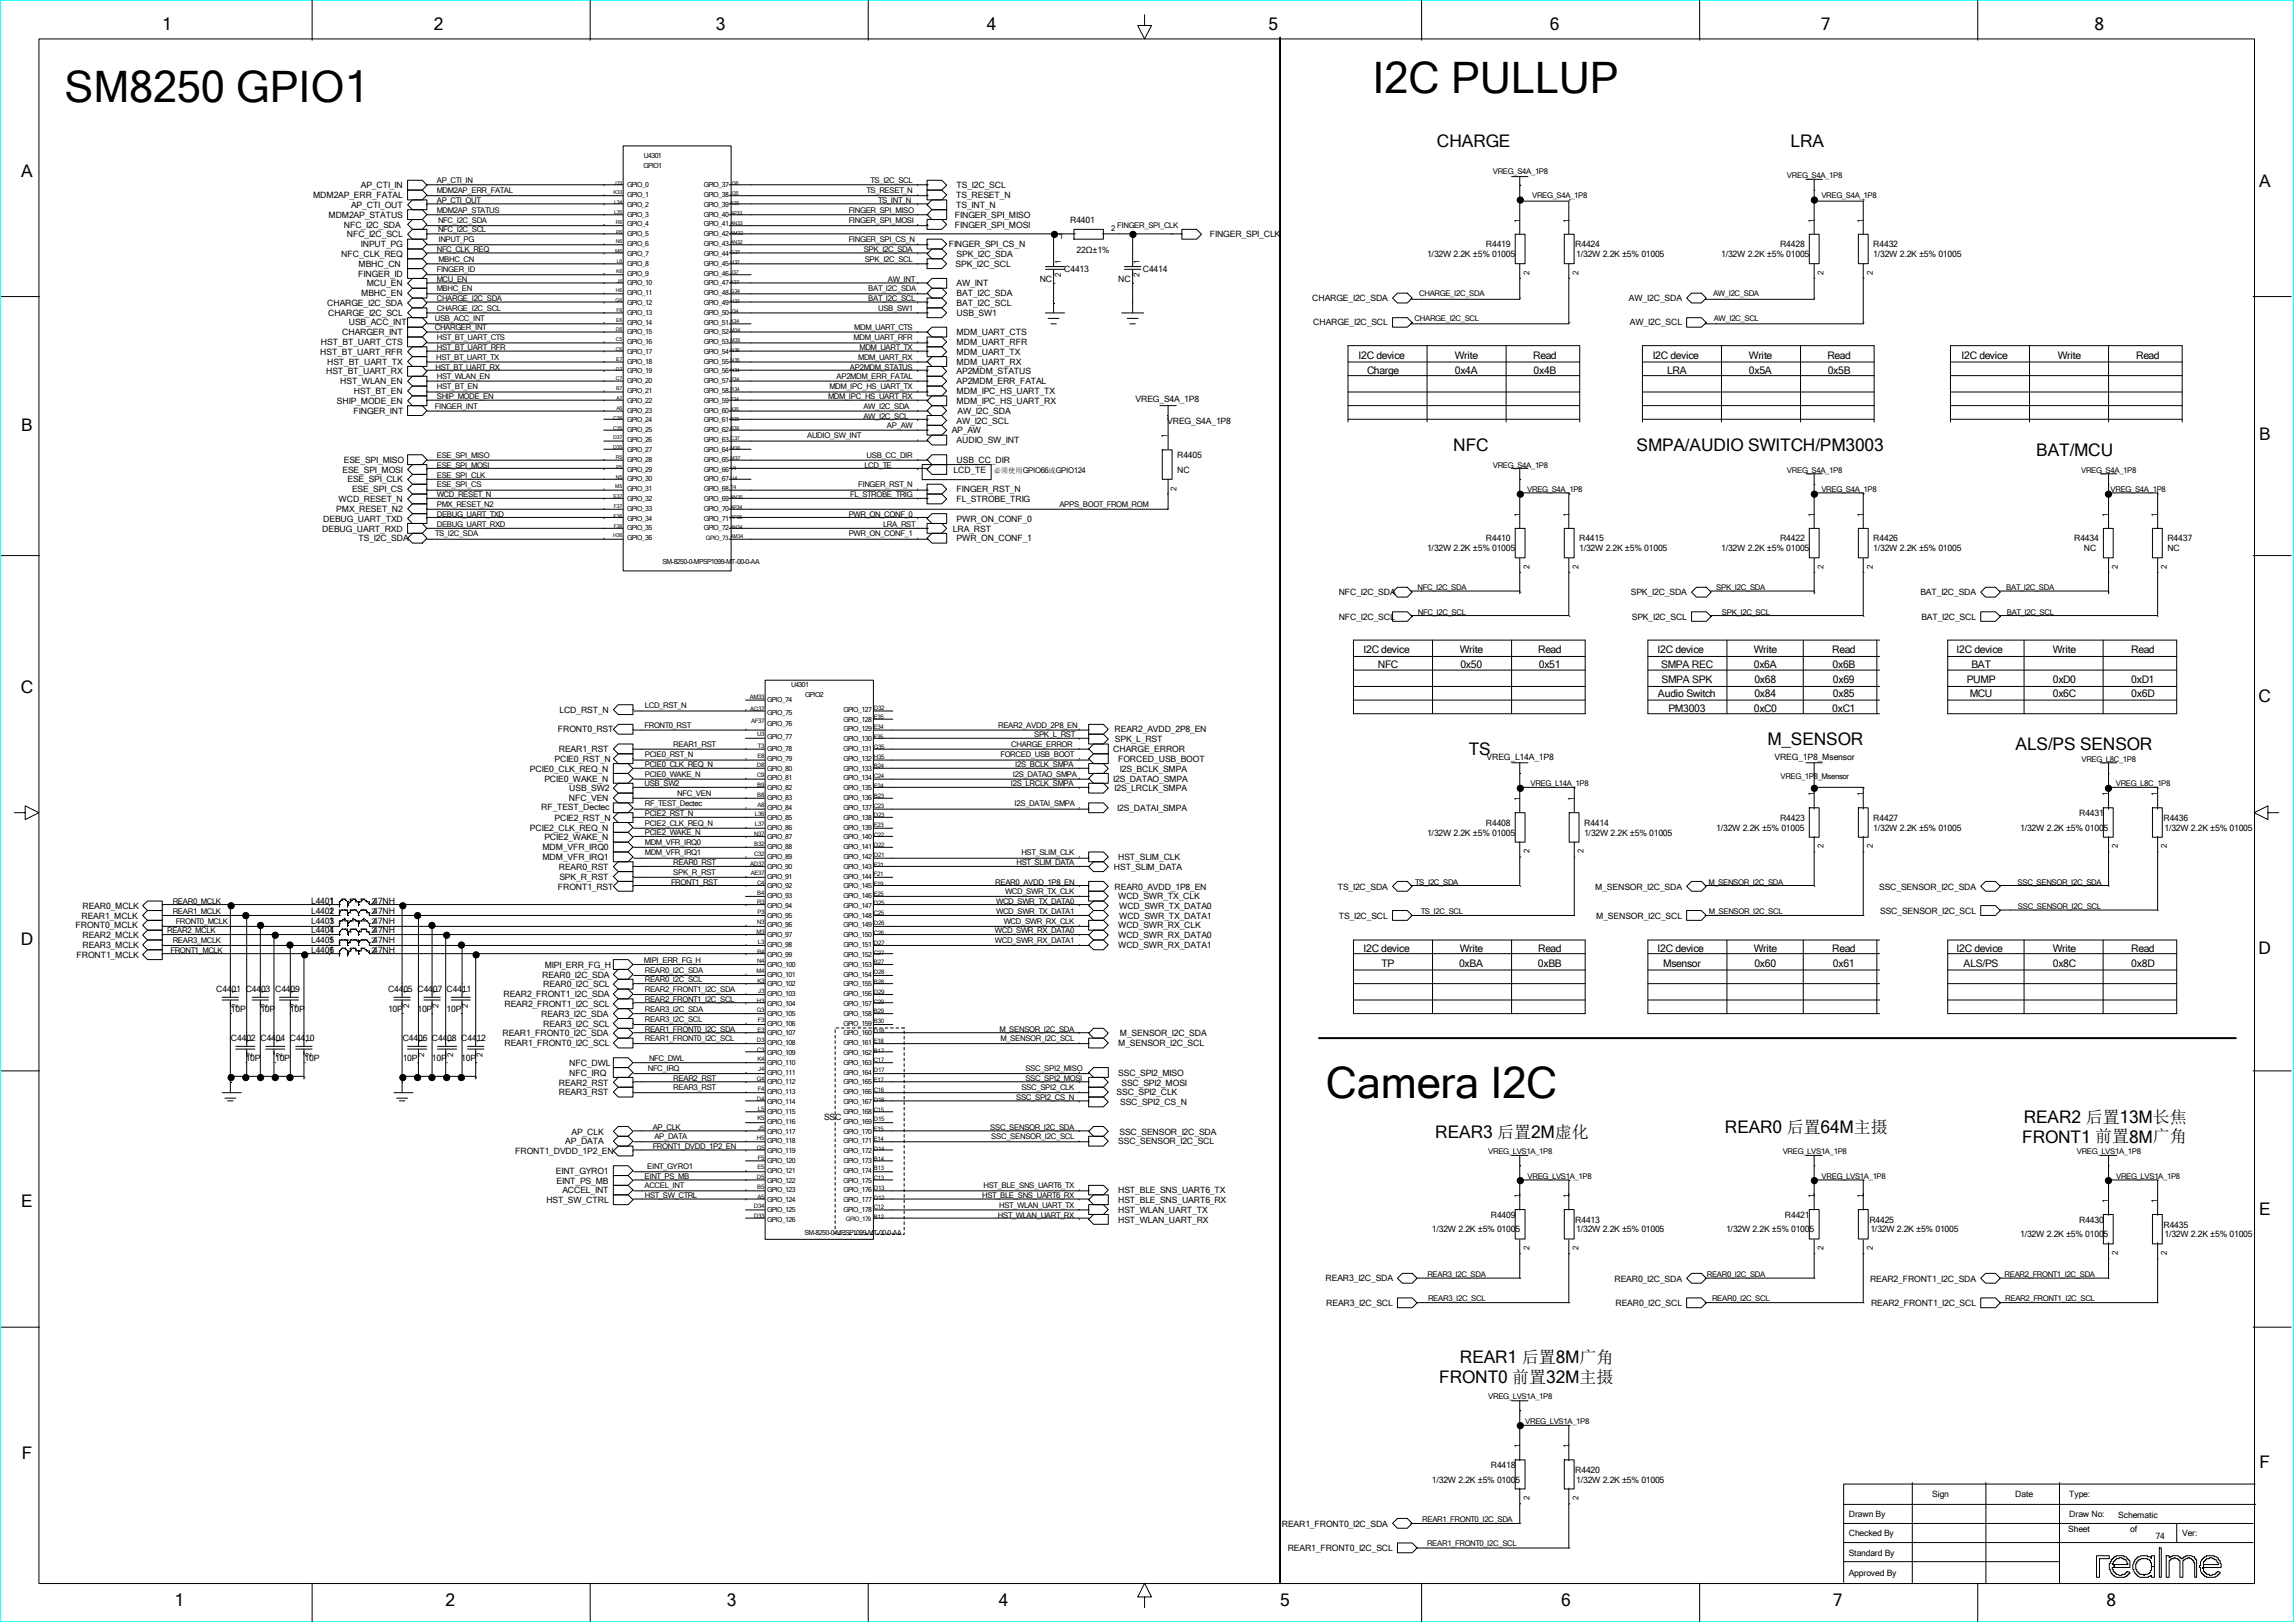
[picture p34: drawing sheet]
<svg xmlns="http://www.w3.org/2000/svg" width="297mm" height="210mm" viewBox="0 0 297 210" stroke-linecap="round" stroke-linejoin="round" font-family="sans-serif">
<defs><g id="words">
<g font-size="5.6">
<text x="177.6" y="12">I2C PULLUP</text>
<text x="8.3" y="13.3">SM8250 GPIO1</text>
<text x="171.6" y="142">Camera I2C</text>
</g>
<g font-size="2.2">
<text x="21" y="3.8">1</text>
<text x="56.1" y="3.8">2</text>
<text x="92.6" y="3.8">3</text>
<text x="127.7" y="3.8">4</text>
<text x="164.2" y="3.8">5</text>
<text x="200.6" y="3.8">6</text>
<text x="235.7" y="3.8">7</text>
<text x="271" y="3.8">8</text>
<text x="2.8" y="23">A</text>
<text x="186" y="19.1">CHARGE</text>
<text x="231.7" y="19.1">LRA</text>
<text x="292.4" y="24.1">A</text>
<text x="2.8" y="55.8">B</text>
<text x="188.1" y="58.4">NFC</text>
<text x="211.8" y="58.4">SMPA/AUDIO SWITCH/PM3003</text>
<text x="263.5" y="59">BAT/MCU</text>
<text x="292.4" y="56.9">B</text>
<text x="2.7" y="89.7">C</text>
<text x="292.3" y="90.8">C</text>
<text x="190.1" y="97.7">TS</text>
<text x="228.7" y="96.4">M_SENSOR</text>
<text x="260.8" y="97.1">ALS/PS SENSOR</text>
<text x="2.7" y="122.3">D</text>
<text x="292.3" y="123.4">D</text>
<text x="185.7" y="147.2">REAR3 后置2M虚化</text>
<text x="223.2" y="146.6">REAR0 后置64M主摄</text>
<text x="261.7" y="147.8">FRONT1 前置8M广角</text>
<text x="261.9" y="145.3">REAR2 后置13M长焦</text>
<text x="2.8" y="156.1">E</text>
<text x="292.4" y="157.3">E</text>
<text x="186.3" y="178.9">FRONT0 前置32M主摄</text>
<text x="188.9" y="176.4">REAR1 后置8M广角</text>
<text x="2.8" y="188.8">F</text>
<text x="292.4" y="189.9">F</text>
<text x="22.6" y="207.8">1</text>
<text x="57.7" y="207.8">2</text>
<text x="94.1" y="207.8">3</text>
<text x="129.3" y="207.8">4</text>
<text x="165.7" y="207.8">5</text>
<text x="202" y="207.8">6</text>
<text x="237.2" y="207.8">7</text>
<text x="272.6" y="207.8">8</text>
</g>
<g font-size="1.3">
<text x="175.8" y="46.5">I2C device</text>
<text x="188.3" y="46.5">Write</text>
<text x="198.4" y="46.5">Read</text>
<text x="213.9" y="46.5">I2C device</text>
<text x="226.3" y="46.5">Write</text>
<text x="236.5" y="46.5">Read</text>
<text x="253.8" y="46.5">I2C device</text>
<text x="266.3" y="46.5">Write</text>
<text x="276.4" y="46.5">Read</text>
<text x="176.9" y="48.4">Charge</text>
<text x="188.3" y="48.4">0x4A</text>
<text x="198.5" y="48.4">0x4B</text>
<text x="215.7" y="48.4">LRA</text>
<text x="226.3" y="48.4">0x5A</text>
<text x="236.5" y="48.4">0x5B</text>
<text x="176.5" y="84.5">I2C device</text>
<text x="178.3" y="86.4">NFC</text>
<text x="188.9" y="84.5">Write</text>
<text x="189" y="86.4">0x50</text>
<text x="199.1" y="84.5">Read</text>
<text x="199.1" y="86.4">0x51</text>
<text x="214.5" y="84.5">I2C device</text>
<text x="215" y="86.4">SMPA REC</text>
<text x="215" y="88.3">SMPA SPK</text>
<text x="227" y="84.5">Write</text>
<text x="227" y="86.4">0x6A</text>
<text x="227" y="88.3">0x68</text>
<text x="237.1" y="84.5">Read</text>
<text x="237.2" y="86.4">0x6B</text>
<text x="237.2" y="88.3">0x69</text>
<text x="253.2" y="84.5">I2C device</text>
<text x="254.5" y="88.3">PUMP</text>
<text x="255.1" y="86.4">BAT</text>
<text x="265.7" y="84.5">Write</text>
<text x="265.7" y="88.3">0xD0</text>
<text x="275.8" y="84.5">Read</text>
<text x="275.8" y="88.3">0xD1</text>
<text x="214.6" y="90.2">Audio Switch</text>
<text x="215.9" y="92.2">PM3003</text>
<text x="227" y="92.2">0xC0</text>
<text x="227" y="90.2">0x84</text>
<text x="237.1" y="92.2">0xC1</text>
<text x="237.2" y="90.2">0x85</text>
<text x="254.9" y="90.2">MCU</text>
<text x="265.7" y="90.2">0x6C</text>
<text x="275.8" y="90.2">0x6D</text>
<text x="176.5" y="123.2">I2C device</text>
<text x="178.8" y="125.1">TP</text>
<text x="188.8" y="125.1">0xBA</text>
<text x="188.9" y="123.2">Write</text>
<text x="199" y="125.1">0xBB</text>
<text x="199.1" y="123.2">Read</text>
<text x="214.5" y="123.2">I2C device</text>
<text x="215.2" y="125.1">Msensor</text>
<text x="227" y="123.2">Write</text>
<text x="227" y="125.1">0x60</text>
<text x="237.1" y="123.2">Read</text>
<text x="237.2" y="125.1">0x61</text>
<text x="253.2" y="123.2">I2C device</text>
<text x="254.1" y="125.1">ALS/PS</text>
<text x="265.7" y="123.2">Write</text>
<text x="265.7" y="125.1">0x8C</text>
<text x="275.8" y="125.1">0x8D</text>
<text x="275.8" y="123.2">Read</text>
</g>
<g font-size="1.1">
<text x="40.5" y="25.6">MDM2AP_ERR_FATAL</text>
<text x="42.5" y="28.2">MDM2AP_STATUS</text>
<text x="44.5" y="29.4">NFC_I2C_SDA</text>
<text x="45.4" y="26.9">AP_CTI_OUT</text>
<text x="46.7" y="24.4">AP_CTI_IN</text>
<text x="123.6" y="29.4">FINGER_SPI_MOSI</text>
<text x="123.6" y="28.2">FINGER_SPI_MISO</text>
<text x="123.8" y="25.6">TS_RESET_N</text>
<text x="123.8" y="26.9">TS_INT_N</text>
<text x="123.8" y="24.4">TS_I2C_SCL</text>
<text x="138.5" y="28.9">R4401</text>
<text x="44.2" y="33.3">NFC_CLK_REQ</text>
<text x="44.9" y="30.7">NFC_I2C_SCL</text>
<text x="46.4" y="35.8">FINGER_ID</text>
<text x="46.4" y="34.5">MBHC_CN</text>
<text x="46.7" y="32">INPUT_PG</text>
<text x="122.8" y="32">FINGER_SPI_CS_N</text>
<text x="123.7" y="34.5">SPK_I2C_SCL</text>
<text x="123.8" y="33.3">SPK_I2C_SDA</text>
<text x="137.7" y="35.2">C4413</text>
<text x="139.3" y="32.7">22Ω±1%</text>
<text x="147.9" y="35.2">C4414</text>
<text x="156.6" y="30.7">FINGER_SPI_CLK</text>
<text x="184.7" y="33.3">1/32W 2.2K ±5% 01005</text>
<text x="192.3" y="32">R4419</text>
<text x="203.9" y="32">R4424</text>
<text x="204" y="33.3">1/32W 2.2K ±5% 01005</text>
<text x="222.7" y="33.3">1/32W 2.2K ±5% 01005</text>
<text x="230.4" y="32">R4428</text>
<text x="242.4" y="32">R4432</text>
<text x="242.4" y="33.3">1/32W 2.2K ±5% 01005</text>
<text x="42.3" y="39.6">CHARGE_I2C_SDA</text>
<text x="42.5" y="40.9">CHARGE_I2C_SCL</text>
<text x="46.7" y="38.3">MBHC_EN</text>
<text x="47.5" y="37.1">MCU_EN</text>
<text x="123.8" y="40.9">USB_SW1</text>
<text x="123.8" y="39.6">BAT_I2C_SCL</text>
<text x="123.8" y="37.1">AW_INT</text>
<text x="123.8" y="38.3">BAT_I2C_SDA</text>
<text x="134.5" y="36.4">NC</text>
<text x="144.7" y="36.4">NC</text>
<text x="169.8" y="39">CHARGE_I2C_SDA</text>
<text x="210.8" y="39">AW_I2C_SDA</text>
<text x="41.4" y="45.9">HST_BT_UART_RFR</text>
<text x="41.5" y="44.6">HST_BT_UART_CTS</text>
<text x="42.3" y="47.2">HST_BT_UART_TX</text>
<text x="44.3" y="43.4">CHARGER_INT</text>
<text x="45.1" y="42.1">USB_ACC_INT</text>
<text x="123.8" y="44.6">MDM_UART_RFR</text>
<text x="123.8" y="45.9">MDM_UART_TX</text>
<text x="123.8" y="43.4">MDM_UART_CTS</text>
<text x="123.8" y="47.2">MDM_UART_RX</text>
<text x="169.9" y="42.1">CHARGE_I2C_SCL</text>
<text x="210.9" y="42.1">AW_I2C_SCL</text>
<text x="42.2" y="48.5">HST_BT_UART_RX</text>
<text x="43.6" y="52.3">SHIP_MODE_EN</text>
<text x="44" y="49.7">HST_WLAN_EN</text>
<text x="45.8" y="53.5">FINGER_INT</text>
<text x="45.8" y="51">HST_BT_EN</text>
<text x="123.8" y="48.5">AP2MDM_STATUS</text>
<text x="123.8" y="49.7">AP2MDM_ERR_FATAL</text>
<text x="123.8" y="51">MDM_IPC_HS_UART_TX</text>
<text x="123.8" y="52.3">MDM_IPC_HS_UART_RX</text>
<text x="123.9" y="53.5">AW_I2C_SDA</text>
<text x="147" y="52">VREG_S4A_1P8</text>
<text x="44.5" y="59.9">ESE_SPI_MISO</text>
<text x="123.2" y="56.1">AP_AW</text>
<text x="123.8" y="59.9">USB_CC_DIR</text>
<text x="123.8" y="57.3">AUDIO_SW_INT</text>
<text x="123.8" y="54.8">AW_I2C_SCL</text>
<text x="151.1" y="54.8">VREG_S4A_1P8</text>
<text x="152.3" y="59.3">R4405</text>
<text x="43.8" y="65">WCD_RESET_N</text>
<text x="44.3" y="61.2">ESE_SPI_MOSI</text>
<text x="45" y="62.4">ESE_SPI_CLK</text>
<text x="45.6" y="63.7">ESE_SPI_CS</text>
<text x="123.4" y="61.2">LCD_TE</text>
<text x="123.8" y="65">FL_STROBE_TRIG</text>
<text x="123.8" y="63.7">FINGER_RST_N</text>
<text x="152.3" y="61.2">NC</text>
<text x="41.7" y="68.8">DEBUG_UART_RXD</text>
<text x="41.8" y="67.5">DEBUG_UART_TXD</text>
<text x="43.5" y="66.2">PMX_RESET_N2</text>
<text x="46.4" y="70">TS_I2C_SDA</text>
<text x="123.3" y="68.8">LRA_RST</text>
<text x="123.8" y="67.5">PWR_ON_CONF_0</text>
<text x="123.8" y="70">PWR_ON_CONF_1</text>
<text x="184.7" y="71.3">1/32W 2.2K ±5% 01005</text>
<text x="192.3" y="70">R4410</text>
<text x="204.4" y="70">R4415</text>
<text x="204.4" y="71.3">1/32W 2.2K ±5% 01005</text>
<text x="222.7" y="71.3">1/32W 2.2K ±5% 01005</text>
<text x="230.4" y="70">R4422</text>
<text x="242.4" y="70">R4426</text>
<text x="242.4" y="71.3">1/32W 2.2K ±5% 01005</text>
<text x="268.4" y="70">R4434</text>
<text x="269.7" y="71.3">NC</text>
<text x="280.5" y="70">R4437</text>
<text x="280.5" y="71.3">NC</text>
<text x="173.2" y="77">NFC_I2C_SDA</text>
<text x="211.1" y="77">SPK_I2C_SDA</text>
<text x="248.5" y="77">BAT_I2C_SDA</text>
<text x="173.2" y="80.2">NFC_I2C_SCL</text>
<text x="211.2" y="80.2">SPK_I2C_SCL</text>
<text x="248.6" y="80.2">BAT_I2C_SCL</text>
<text x="72.2" y="94.8">FRONT0_RST</text>
<text x="72.4" y="92.2">LCD_RST_N</text>
<text x="144.2" y="94.8">REAR2_AVDD_2P8_EN</text>
<text x="68.6" y="99.9">PCIE0_CLK_REQ_N</text>
<text x="70.4" y="101.1">PCIE0_WAKE_N</text>
<text x="71.8" y="98.6">PCIE0_RST_N</text>
<text x="72.3" y="97.3">REAR1_RST</text>
<text x="144.1" y="101.1">I2S_DATAO_SMPA</text>
<text x="144.1" y="97.3">CHARGE_ERROR</text>
<text x="144.3" y="96">SPK_L_RST</text>
<text x="144.7" y="98.6">FORCED_USB_BOOT</text>
<text x="144.9" y="99.9">I2S_BCLK_SMPA</text>
<text x="192.4" y="98.3">VREG_L14A_1P8</text>
<text x="229.6" y="98.3">VREG_1P8_Msensor</text>
<text x="68.6" y="107.5">PCIE2_CLK_REQ_N</text>
<text x="70" y="104.8">RF_TEST_Dectec</text>
<text x="71.8" y="106.2">PCIE2_RST_N</text>
<text x="73.6" y="103.7">NFC_VEN</text>
<text x="73.7" y="102.4">USB_SW2</text>
<text x="144.2" y="102.4">I2S_LRCLK_SMPA</text>
<text x="144.6" y="104.9">I2S_DATAI_SMPA</text>
<text x="192.3" y="106.8">R4408</text>
<text x="205" y="106.8">R4414</text>
<text x="222.1" y="107.5">1/32W 2.2K ±5% 01005</text>
<text x="230.4" y="106.2">R4423</text>
<text x="242.4" y="107.5">1/32W 2.2K ±5% 01005</text>
<text x="242.4" y="106.2">R4427</text>
<text x="261.4" y="107.5">1/32W 2.2K ±5% 01005</text>
<text x="269.1" y="105.6">R4431</text>
<text x="280" y="106.2">R4436</text>
<text x="280.1" y="107.5">1/32W 2.2K ±5% 01005</text>
<text x="70.2" y="110">MDM_VFR_IRQ0</text>
<text x="70.2" y="111.3">MDM_VFR_IRQ1</text>
<text x="70.4" y="108.7">PCIE2_WAKE_N</text>
<text x="72.3" y="112.6">REAR0_RST</text>
<text x="72.4" y="113.8">SPK_R_RST</text>
<text x="144.2" y="112.6">HST_SLIM_DATA</text>
<text x="144.7" y="111.3">HST_SLIM_CLK</text>
<text x="184.7" y="108.1">1/32W 2.2K ±5% 01005</text>
<text x="205" y="108.1">1/32W 2.2K ±5% 01005</text>
<text x="10.5" y="118.9">REAR1_MCLK</text>
<text x="10.7" y="117.6">REAR0_MCLK</text>
<text x="40.3" y="117">L4401</text>
<text x="40.3" y="118.2">L4402</text>
<text x="40.3" y="119.5">L4403</text>
<text x="42.6" y="118.2">1</text>
<text x="42.6" y="119.5">1</text>
<text x="72.2" y="115.1">FRONT1_RST</text>
<text x="144.2" y="115.1">REAR0_AVDD_1P8_EN</text>
<text x="144.7" y="116.4">WCD_SWR_TX_CLK</text>
<text x="144.8" y="117.6">WCD_SWR_TX_DATA0</text>
<text x="144.8" y="118.9">WCD_SWR_TX_DATA1</text>
<text x="173.1" y="115.1">TS_I2C_SDA</text>
<text x="173.2" y="118.9">TS_I2C_SCL</text>
<text x="206.4" y="115.1">M_SENSOR_I2C_SDA</text>
<text x="206.6" y="118.9">M_SENSOR_I2C_SCL</text>
<text x="243.2" y="115.1">SSC_SENSOR_I2C_SDA</text>
<text x="243.3" y="118.2">SSC_SENSOR_I2C_SCL</text>
<text x="9.8" y="120.1">FRONT0_MCLK</text>
<text x="9.9" y="123.9">FRONT1_MCLK</text>
<text x="10.7" y="121.4">REAR2_MCLK</text>
<text x="10.7" y="122.7">REAR3_MCLK</text>
<text x="40.3" y="120.8">L4404</text>
<text x="40.3" y="123.3">L4406</text>
<text x="40.3" y="122">L4405</text>
<text x="42.6" y="120.8">1</text>
<text x="42.6" y="123.3">1</text>
<text x="42.6" y="122">1</text>
<text x="70.5" y="125.2">MIPI_ERR_FG_H</text>
<text x="144.7" y="121.4">WCD_SWR_RX_DATA0</text>
<text x="144.7" y="122.7">WCD_SWR_RX_DATA1</text>
<text x="144.7" y="120.1">WCD_SWR_RX_CLK</text>
<text x="28" y="128.4">C4401 C4403</text>
<text x="29.9" y="130.9">10P</text>
<text x="33.7" y="130.9">10P</text>
<text x="35.6" y="128.4">C4409</text>
<text x="37.5" y="130.9">10P</text>
<text x="50.2" y="130.9">10P</text>
<text x="50.2" y="128.4">C4405 C4407</text>
<text x="54" y="130.9">10P</text>
<text x="57.8" y="130.9">10P</text>
<text x="57.8" y="128.4">C4411</text>
<text x="65.2" y="129">REAR2_FRONT1_I2C_SDA</text>
<text x="65.3" y="130.3">REAR2_FRONT1_I2C_SCL</text>
<text x="70" y="131.6">REAR3_I2C_SDA</text>
<text x="70.2" y="126.5">REAR0_I2C_SDA</text>
<text x="70.3" y="127.8">REAR0_I2C_SCL</text>
<text x="29.9" y="134.7">C4402</text>
<text x="31.8" y="137.3">10P</text>
<text x="33.7" y="134.7">C4404 C4410</text>
<text x="35.6" y="137.3">10P</text>
<text x="39.4" y="137.3">10P</text>
<text x="52.1" y="134.7">C4406 C4408 C4412</text>
<text x="52.1" y="137.3">10P</text>
<text x="55.9" y="137.3">10P</text>
<text x="59.7" y="137.3">10P</text>
<text x="65" y="134.1">REAR1_FRONT0_I2C_SDA</text>
<text x="65.3" y="135.4">REAR1_FRONT0_I2C_SCL</text>
<text x="70.3" y="132.8">REAR3_I2C_SCL</text>
<text x="73.7" y="137.9">NFC_DWL</text>
<text x="144.7" y="135.4">M_SENSOR_I2C_SCL</text>
<text x="144.9" y="134.1">M_SENSOR_I2C_SDA</text>
<text x="72.3" y="140.5">REAR2_RST</text>
<text x="72.3" y="141.7">REAR3_RST</text>
<text x="73.7" y="139.2">NFC_IRQ</text>
<text x="144.5" y="141.7">SSC_SPI2_CLK</text>
<text x="144.7" y="139.2">SSC_SPI2_MISO</text>
<text x="145" y="143">SSC_SPI2_CS_N</text>
<text x="145.1" y="140.5">SSC_SPI2_MOSI</text>
<text x="66.7" y="149.3">FRONT1_DVDD_1P2_EN</text>
<text x="73.2" y="148.1">AP_DATA</text>
<text x="74" y="146.8">AP_CLK</text>
<text x="106.6" y="144.9">SSC</text>
<text x="144.7" y="148.1">SSC_SENSOR_I2C_SCL</text>
<text x="144.9" y="146.8">SSC_SENSOR_I2C_SDA</text>
<text x="70.7" y="155.7">HST_SW_CTRL</text>
<text x="71.9" y="151.9">EINT_GYRO1</text>
<text x="72" y="153.2">EINT_PS_MB</text>
<text x="72.8" y="154.4">ACCEL_INT</text>
<text x="144.7" y="154.4">HST_BLE_SNS_UART6_TX</text>
<text x="144.7" y="155.7">HST_BLE_SNS_UART6_RX</text>
<text x="144.7" y="156.9">HST_WLAN_UART_TX</text>
<text x="144.7" y="158.2">HST_WLAN_UART_RX</text>
<text x="185.3" y="159.5">1/32W 2.2K ±5% 01005</text>
<text x="192.9" y="157.6">R4409</text>
<text x="203.9" y="158.2">R4413</text>
<text x="204" y="159.5">1/32W 2.2K ±5% 01005</text>
<text x="223.4" y="159.5">1/32W 2.2K ±5% 01005</text>
<text x="231" y="157.6">R4421</text>
<text x="241.9" y="158.2">R4425</text>
<text x="242" y="159.5">1/32W 2.2K ±5% 01005</text>
<text x="261.4" y="160.1">1/32W 2.2K ±5% 01005</text>
<text x="269.1" y="158.2">R4430</text>
<text x="280" y="158.8">R4435</text>
<text x="280.1" y="160.1">1/32W 2.2K ±5% 01005</text>
<text x="171.6" y="165.8">REAR3_I2C_SDA</text>
<text x="208.9" y="165.8">REAR0_I2C_SDA</text>
<text x="242" y="165.8">REAR2_FRONT1_I2C_SDA</text>
<text x="171.6" y="169">REAR3_I2C_SCL</text>
<text x="209.1" y="169">REAR0_I2C_SCL</text>
<text x="242.1" y="169">REAR2_FRONT1_I2C_SCL</text>
<text x="185.3" y="191.9">1/32W 2.2K ±5% 01005</text>
<text x="192.9" y="189.9">R4418</text>
<text x="203.9" y="190.6">R4420</text>
<text x="204" y="191.9">1/32W 2.2K ±5% 01005</text>
<text x="165.9" y="197.5">REAR1_FRONT0_I2C_SDA</text>
<text x="239.3" y="196.3">Drawn By</text>
<text x="250" y="193.7">Sign</text>
<text x="260.8" y="193.7">Date</text>
<text x="267.8" y="193.7">Type:</text>
<text x="267.8" y="196.3">Draw No:</text>
<text x="274.1" y="196.4">Schematic</text>
<text x="166.6" y="200.7">REAR1_FRONT0_I2C_SCL</text>
<text x="239.3" y="198.8">Checked By</text>
<text x="239.3" y="201.3">Standard By</text>
<text x="239.3" y="203.9">Approved By</text>
<text x="267.7" y="198.3">Sheet</text>
<text x="275.7" y="198.3">of</text>
<text x="279" y="199.2">74</text>
<text x="282.4" y="198.8">Ver:</text>
</g>
<g font-size="1">
<text x="56.5" y="23.7">AP_CTI_IN</text>
<text x="112.7" y="23.7">TS_I2C_SCL</text>
<text x="193.2" y="22.5">VREG_S4A_1P8</text>
<text x="231.3" y="23.1">VREG_S4A_1P8</text>
<text x="56.5" y="25">MDM2AP_ERR_FATAL</text>
<text x="56.5" y="26.3">AP_CTI_OUT</text>
<text x="56.5" y="27.5">MDM2AP_STATUS</text>
<text x="56.7" y="28.8">NFC_I2C_SDA</text>
<text x="109.8" y="27.5">FINGER_SPI_MISO</text>
<text x="109.8" y="28.8">FINGER_SPI_MOSI</text>
<text x="112.2" y="25">TS_RESET_N</text>
<text x="113.6" y="26.3">TS_INT_N</text>
<text x="143.8" y="29.9">2</text>
<text x="144.6" y="29.4">FINGER_SPI_CLK</text>
<text x="196.7" y="28.8" transform="rotate(-90 196.7 28.8)">1</text>
<text x="198.3" y="25.6">VREG_S4A_1P8</text>
<text x="203.1" y="28.8" transform="rotate(-90 203.1 28.8)">1</text>
<text x="234.8" y="28.8" transform="rotate(-90 234.8 28.8)">1</text>
<text x="235.7" y="25.6">VREG_S4A_1P8</text>
<text x="241.1" y="28.8" transform="rotate(-90 241.1 28.8)">1</text>
<text x="56.5" y="32.6">NFC_CLK_REQ</text>
<text x="56.5" y="35.2">FINGER_ID</text>
<text x="56.7" y="30.1">NFC_I2C_SCL</text>
<text x="56.7" y="31.3">INPUT_PG</text>
<text x="56.7" y="33.9">MBHC_CN</text>
<text x="109.8" y="31.3">FINGER_SPI_CS_N</text>
<text x="111.8" y="32.6">SPK_I2C_SDA</text>
<text x="111.9" y="33.9">SPK_I2C_SCL</text>
<text x="137.1" y="31">1</text>
<text x="137.3" y="35.9" transform="rotate(-90 137.3 35.9)">2</text>
<text x="137.3" y="34.1" transform="rotate(-90 137.3 34.1)">1</text>
<text x="147.5" y="35.9" transform="rotate(-90 147.5 35.9)">2</text>
<text x="147.5" y="34.1" transform="rotate(-90 147.5 34.1)">1</text>
<text x="197.9" y="35.5" transform="rotate(-90 197.9 35.5)">2</text>
<text x="204.3" y="35.5" transform="rotate(-90 204.3 35.5)">2</text>
<text x="236" y="35.5" transform="rotate(-90 236 35.5)">2</text>
<text x="242.3" y="35.5" transform="rotate(-90 242.3 35.5)">2</text>
<text x="56.3" y="41.5">USB_ACC_INT</text>
<text x="56.5" y="36.4">MCU_EN</text>
<text x="56.5" y="39">CHARGE_I2C_SDA</text>
<text x="56.5" y="40.2">CHARGE_I2C_SCL</text>
<text x="56.5" y="37.7">MBHC_EN</text>
<text x="112.4" y="39">BAT_I2C_SCL</text>
<text x="112.4" y="37.7">BAT_I2C_SDA</text>
<text x="113.6" y="40.2">USB_SW1</text>
<text x="114.9" y="36.4">AW_INT</text>
<text x="183.1" y="41.5">CHARGE_I2C_SCL</text>
<text x="183.7" y="38.3">CHARGE_I2C_SDA</text>
<text x="221.7" y="38.3">AW_I2C_SDA</text>
<text x="221.8" y="41.5">AW_I2C_SCL</text>
<text x="56.3" y="42.7">CHARGER_INT</text>
<text x="56.4" y="47.8">HST_BT_UART_RX</text>
<text x="56.4" y="46.5">HST_BT_UART_TX</text>
<text x="56.5" y="44">HST_BT_UART_CTS</text>
<text x="56.5" y="45.3">HST_BT_UART_RFR</text>
<text x="110" y="47.8">AP2MDM_STATUS</text>
<text x="110.5" y="44">MDM_UART_RFR</text>
<text x="110.5" y="42.7">MDM_UART_CTS</text>
<text x="111.1" y="46.5">MDM_UART_RX</text>
<text x="111.2" y="45.3">MDM_UART_TX</text>
<text x="56.3" y="52.9">FINGER_INT</text>
<text x="56.5" y="50.4">HST_BT_EN</text>
<text x="56.5" y="49.1">HST_WLAN_EN</text>
<text x="56.5" y="51.6">SHIP_MODE_EN</text>
<text x="107.2" y="51.6">MDM_IPC_HS_UART_RX</text>
<text x="107.3" y="50.4">MDM_IPC_HS_UART_TX</text>
<text x="108.3" y="49.1">AP2MDM_ERR_FATAL</text>
<text x="111.7" y="52.9">AW_I2C_SDA</text>
<text x="56.5" y="59.2">ESE_SPI_MISO</text>
<text x="104.5" y="56.7">AUDIO_SW_INT</text>
<text x="111.7" y="54.2">AW_I2C_SCL</text>
<text x="112.2" y="59.2">USB_CC_DIR</text>
<text x="114.8" y="55.4">AP_AW</text>
<text x="151" y="56.7" transform="rotate(-90 151 56.7)">1</text>
<text x="56.5" y="60.5">ESE_SPI_MOSI</text>
<text x="56.5" y="63.1">ESE_SPI_CS</text>
<text x="56.5" y="61.8">ESE_SPI_CLK</text>
<text x="56.5" y="64.3">WCD_RESET_N</text>
<text x="56.5" y="65.6">PMX_RESET_N2</text>
<text x="110" y="64.3">FL_STROBE_TRIG</text>
<text x="111.1" y="63.1">FINGER_RST_N</text>
<text x="111.9" y="60.5">LCD_TE</text>
<text x="137.1" y="65.6">APPS_BOOT_FROM_ROM</text>
<text x="152.3" y="63.5" transform="rotate(-90 152.3 63.5)">2</text>
<text x="193.2" y="60.5">VREG_S4A_1P8</text>
<text x="197.6" y="63.6">VREG_S4A_1P8</text>
<text x="231.3" y="61.2">VREG_S4A_1P8</text>
<text x="235.7" y="63.6">VREG_S4A_1P8</text>
<text x="269.3" y="61.2">VREG_S4A_1P8</text>
<text x="273.1" y="63.7">VREG_S4A_1P8</text>
<text x="56.3" y="69.4">TS_I2C_SDA</text>
<text x="56.5" y="68.1">DEBUG_UART_RXD</text>
<text x="56.5" y="66.9">DEBUG_UART_TXD</text>
<text x="109.8" y="66.9">PWR_ON_CONF_0</text>
<text x="109.8" y="69.4">PWR_ON_CONF_1</text>
<text x="114.3" y="68.1">LRA_RST</text>
<text x="196.7" y="66.9" transform="rotate(-90 196.7 66.9)">1</text>
<text x="203.1" y="66.9" transform="rotate(-90 203.1 66.9)">1</text>
<text x="234.8" y="66.9" transform="rotate(-90 234.8 66.9)">1</text>
<text x="241.1" y="66.9" transform="rotate(-90 241.1 66.9)">1</text>
<text x="272.8" y="66.9" transform="rotate(-90 272.8 66.9)">1</text>
<text x="279.2" y="66.9" transform="rotate(-90 279.2 66.9)">1</text>
<text x="183.5" y="76.4">NFC_I2C_SDA</text>
<text x="197.9" y="73.6" transform="rotate(-90 197.9 73.6)">2</text>
<text x="204.3" y="73.6" transform="rotate(-90 204.3 73.6)">2</text>
<text x="222.1" y="76.4">SPK_I2C_SDA</text>
<text x="236" y="73.6" transform="rotate(-90 236 73.6)">2</text>
<text x="242.3" y="73.6" transform="rotate(-90 242.3 73.6)">2</text>
<text x="259.6" y="76.4">BAT_I2C_SDA</text>
<text x="274.1" y="73.6" transform="rotate(-90 274.1 73.6)">2</text>
<text x="280.4" y="73.6" transform="rotate(-90 280.4 73.6)">2</text>
<text x="183.5" y="79.5">NFC_I2C_SCL</text>
<text x="222.8" y="79.5">SPK_I2C_SCL</text>
<text x="259.7" y="79.5">BAT_I2C_SCL</text>
<text x="83.4" y="94.1">FRONT0_RST</text>
<text x="83.5" y="91.6">LCD_RST_N</text>
<text x="129.2" y="94.1">REAR2_AVDD_2P8_EN</text>
<text x="133.8" y="95.4">SPK_L_RST</text>
<text x="83.4" y="101.8">USB_SW2</text>
<text x="83.5" y="97.9">PCIE0_RST_N</text>
<text x="83.5" y="99.2">PCIE0_CLK_REQ_N</text>
<text x="83.5" y="100.5">PCIE0_WAKE_N</text>
<text x="87.1" y="96.7">REAR1_RST</text>
<text x="129.5" y="97.9">FORCED_USB_BOOT</text>
<text x="130.8" y="101.8">I2S_LRCLK_SMPA</text>
<text x="130.9" y="96.7">CHARGE_ERROR</text>
<text x="131.1" y="100.5">I2S_DATAO_SMPA</text>
<text x="131.4" y="99.2">I2S_BCLK_SMPA</text>
<text x="198.1" y="101.8">VREG_L14A_1P8</text>
<text x="230.4" y="100.8">VREG_1P8_Msensor</text>
<text x="269.4" y="98.6">VREG_L8C_1P8</text>
<text x="273.8" y="101.8">VREG_L8C_1P8</text>
<text x="83.5" y="105.6">PCIE2_RST_N</text>
<text x="83.5" y="106.8">PCIE2_CLK_REQ_N</text>
<text x="83.5" y="104.3">RF_TEST_Dectec</text>
<text x="87.6" y="103">NFC_VEN</text>
<text x="131.3" y="104.3">I2S_DATAI_SMPA</text>
<text x="196.7" y="103.7" transform="rotate(-90 196.7 103.7)">1</text>
<text x="203.7" y="103.7" transform="rotate(-90 203.7 103.7)">1</text>
<text x="234.8" y="103" transform="rotate(-90 234.8 103)">1</text>
<text x="241.1" y="103" transform="rotate(-90 241.1 103)">1</text>
<text x="272.8" y="103" transform="rotate(-90 272.8 103)">1</text>
<text x="279.2" y="103" transform="rotate(-90 279.2 103)">1</text>
<text x="83.5" y="108.1">PCIE2_WAKE_N</text>
<text x="83.5" y="109.4">MDM_VFR_IRQ0</text>
<text x="83.5" y="110.6">MDM_VFR_IRQ1</text>
<text x="87.1" y="111.9">REAR0_RST</text>
<text x="87.1" y="113.2">SPK_R_RST</text>
<text x="131.5" y="111.9">HST_SLIM_DATA</text>
<text x="132.2" y="110.6">HST_SLIM_CLK</text>
<text x="197.9" y="110.4" transform="rotate(-90 197.9 110.4)">2</text>
<text x="204.9" y="110.4" transform="rotate(-90 204.9 110.4)">2</text>
<text x="236" y="109.8" transform="rotate(-90 236 109.8)">2</text>
<text x="242.3" y="109.8" transform="rotate(-90 242.3 109.8)">2</text>
<text x="274.1" y="109.8" transform="rotate(-90 274.1 109.8)">2</text>
<text x="280.4" y="109.8" transform="rotate(-90 280.4 109.8)">2</text>
<text x="22.4" y="118.2">REAR1_MCLK</text>
<text x="22.4" y="117">REAR0_MCLK</text>
<text x="22.7" y="119.5">FRONT0_MCLK</text>
<text x="48.1" y="117">247NH</text>
<text x="48.1" y="118.2">247NH</text>
<text x="48.1" y="119.5">247NH</text>
<text x="86.8" y="114.5">FRONT1_RST</text>
<text x="128.8" y="114.5">REAR0_AVDD_1P8_EN</text>
<text x="128.9" y="117">WCD_SWR_TX_DATA0</text>
<text x="128.9" y="118.2">WCD_SWR_TX_DATA1</text>
<text x="129.9" y="119.5">WCD_SWR_RX_CLK</text>
<text x="130.1" y="115.7">WCD_SWR_TX_CLK</text>
<text x="183.2" y="114.5">TS_I2C_SDA</text>
<text x="183.9" y="118.2">TS_I2C_SCL</text>
<text x="221.1" y="114.5">M_SENSOR_I2C_SDA</text>
<text x="221.1" y="118.2">M_SENSOR_I2C_SCL</text>
<text x="261.1" y="114.5">SSC_SENSOR_I2C_SDA</text>
<text x="261.1" y="117.6">SSC_SENSOR_I2C_SCL</text>
<text x="21.6" y="120.8">REAR2_MCLK</text>
<text x="22.1" y="123.3">FRONT1_MCLK</text>
<text x="22.4" y="122">REAR3_MCLK</text>
<text x="48.1" y="120.8">247NH</text>
<text x="48.1" y="123.3">247NH</text>
<text x="48.1" y="122">247NH</text>
<text x="83.3" y="124.6">MIPI_ERR_FG_H</text>
<text x="83.5" y="125.8">REAR0_I2C_SDA</text>
<text x="128.8" y="120.8">WCD_SWR_RX_DATA0</text>
<text x="128.8" y="122">WCD_SWR_RX_DATA1</text>
<text x="30.7" y="130.4" transform="rotate(-90 30.7 130.4)">2</text>
<text x="30.7" y="128.6" transform="rotate(-90 30.7 128.6)">1</text>
<text x="34.5" y="130.4" transform="rotate(-90 34.5 130.4)">2</text>
<text x="34.5" y="128.6" transform="rotate(-90 34.5 128.6)">1</text>
<text x="38.4" y="130.4" transform="rotate(-90 38.4 130.4)">2</text>
<text x="38.4" y="128.6" transform="rotate(-90 38.4 128.6)">1</text>
<text x="53" y="130.4" transform="rotate(-90 53 130.4)">2</text>
<text x="53" y="128.6" transform="rotate(-90 53 128.6)">1</text>
<text x="56.7" y="130.4" transform="rotate(-90 56.7 130.4)">2</text>
<text x="56.7" y="128.6" transform="rotate(-90 56.7 128.6)">1</text>
<text x="60.5" y="130.4" transform="rotate(-90 60.5 130.4)">2</text>
<text x="60.5" y="128.6" transform="rotate(-90 60.5 128.6)">1</text>
<text x="83.5" y="129.7">REAR2_FRONT1_I2C_SCL</text>
<text x="83.5" y="127.1">REAR0_I2C_SCL</text>
<text x="83.5" y="128.4">REAR2_FRONT1_I2C_SDA</text>
<text x="83.5" y="130.9">REAR3_I2C_SDA</text>
<text x="32.6" y="136.7" transform="rotate(-90 32.6 136.7)">2</text>
<text x="32.6" y="135" transform="rotate(-90 32.6 135)">1</text>
<text x="36.5" y="136.7" transform="rotate(-90 36.5 136.7)">2</text>
<text x="36.5" y="135" transform="rotate(-90 36.5 135)">1</text>
<text x="40.3" y="136.7" transform="rotate(-90 40.3 136.7)">2</text>
<text x="40.3" y="135" transform="rotate(-90 40.3 135)">1</text>
<text x="54.9" y="136.7" transform="rotate(-90 54.9 136.7)">2</text>
<text x="54.9" y="135" transform="rotate(-90 54.9 135)">1</text>
<text x="58.6" y="136.7" transform="rotate(-90 58.6 136.7)">2</text>
<text x="58.6" y="135" transform="rotate(-90 58.6 135)">1</text>
<text x="62.5" y="136.7" transform="rotate(-90 62.5 136.7)">2</text>
<text x="62.5" y="135" transform="rotate(-90 62.5 135)">1</text>
<text x="83.5" y="133.5">REAR1_FRONT0_I2C_SDA</text>
<text x="83.5" y="134.7">REAR1_FRONT0_I2C_SCL</text>
<text x="83.5" y="132.2">REAR3_I2C_SCL</text>
<text x="84" y="137.3">NFC_DWL</text>
<text x="129.3" y="133.5">M_SENSOR_I2C_SDA</text>
<text x="129.5" y="134.7">M_SENSOR_I2C_SCL</text>
<text x="83.8" y="138.5">NFC_IRQ</text>
<text x="87.1" y="141.1">REAR3_RST</text>
<text x="87.1" y="139.8">REAR2_RST</text>
<text x="131.5" y="142.4">SSC_SPI2_CS_N</text>
<text x="132.2" y="141.1">SSC_SPI2_CLK</text>
<text x="132.7" y="138.5">SSC_SPI2_MISO</text>
<text x="132.7" y="139.8">SSC_SPI2_MOSI</text>
<text x="84.5" y="146.2">AP_CLK</text>
<text x="84.5" y="148.7">FRONT1_DVDD_1P2_EN</text>
<text x="84.7" y="147.4">AP_DATA</text>
<text x="128.2" y="146.2">SSC_SENSOR_I2C_SDA</text>
<text x="128.3" y="147.4">SSC_SENSOR_I2C_SCL</text>
<text x="192.6" y="149.3">VREG_LVS1A_1P8</text>
<text x="230.7" y="149.3">VREG_LVS1A_1P8</text>
<text x="268.8" y="149.3">VREG_LVS1A_1P8</text>
<text x="83.4" y="152.5">EINT_PS_MB</text>
<text x="83.4" y="153.7">ACCEL_INT</text>
<text x="83.5" y="155">HST_SW_CTRL</text>
<text x="83.7" y="151.2">EINT_GYRO1</text>
<text x="127.1" y="155">HST_BLE_SNS_UART6_RX</text>
<text x="127.3" y="153.7">HST_BLE_SNS_UART6_TX</text>
<text x="196.7" y="155.1" transform="rotate(-90 196.7 155.1)">1</text>
<text x="197.7" y="152.5">VREG_LVS1A_1P8</text>
<text x="203.1" y="155.1" transform="rotate(-90 203.1 155.1)">1</text>
<text x="234.8" y="155.1" transform="rotate(-90 234.8 155.1)">1</text>
<text x="235.7" y="152.5">VREG_LVS1A_1P8</text>
<text x="241.1" y="155.1" transform="rotate(-90 241.1 155.1)">1</text>
<text x="272.8" y="155.7" transform="rotate(-90 272.8 155.7)">1</text>
<text x="273.9" y="152.5">VREG_LVS1A_1P8</text>
<text x="279.2" y="155.7" transform="rotate(-90 279.2 155.7)">1</text>
<text x="129.1" y="157.6">HST_WLAN_UART_RX</text>
<text x="129.3" y="156.3">HST_WLAN_UART_TX</text>
<text x="197.9" y="161.8" transform="rotate(-90 197.9 161.8)">2</text>
<text x="204.3" y="161.8" transform="rotate(-90 204.3 161.8)">2</text>
<text x="236" y="161.8" transform="rotate(-90 236 161.8)">2</text>
<text x="242.3" y="161.8" transform="rotate(-90 242.3 161.8)">2</text>
<text x="184.7" y="165.2">REAR3_I2C_SDA</text>
<text x="220.9" y="165.2">REAR0_I2C_SDA</text>
<text x="259.4" y="165.2">REAR2_FRONT1_I2C_SDA</text>
<text x="274.1" y="162.4" transform="rotate(-90 274.1 162.4)">2</text>
<text x="280.4" y="162.4" transform="rotate(-90 280.4 162.4)">2</text>
<text x="184.8" y="168.4">REAR3_I2C_SCL</text>
<text x="221.6" y="168.4">REAR0_I2C_SCL</text>
<text x="259.5" y="168.4">REAR2_FRONT1_I2C_SCL</text>
<text x="192.6" y="181.1">VREG_LVS1A_1P8</text>
<text x="197.4" y="184.2">VREG_LVS1A_1P8</text>
<text x="196.7" y="187.4" transform="rotate(-90 196.7 187.4)">1</text>
<text x="203.1" y="187.4" transform="rotate(-90 203.1 187.4)">1</text>
<text x="184" y="196.9">REAR1_FRONT0_I2C_SDA</text>
<text x="197.9" y="194.1" transform="rotate(-90 197.9 194.1)">2</text>
<text x="204.3" y="194.1" transform="rotate(-90 204.3 194.1)">2</text>
<text x="184.7" y="200.1">REAR1_FRONT0_I2C_SCL</text>
</g>
<g font-size=".9">
<text x="83.3" y="21.7">GPIO1</text>
<text x="83.3" y="20.4">U4301</text>
<text x="81.2" y="24.2">GPIO_0</text>
<text x="81.2" y="25.5">GPIO_1</text>
<text x="81.2" y="26.8">GPIO_2</text>
<text x="81.2" y="28">GPIO_3</text>
<text x="81.2" y="29.3">GPIO_4</text>
<text x="91.1" y="24.2">GPIO_37</text>
<text x="91.1" y="25.5">GPIO_38</text>
<text x="91.1" y="26.8">GPIO_39</text>
<text x="91.1" y="28">GPIO_40</text>
<text x="91.1" y="29.3">GPIO_41</text>
<text x="81.2" y="30.6">GPIO_5</text>
<text x="81.2" y="31.8">GPIO_6</text>
<text x="81.2" y="33.1">GPIO_7</text>
<text x="81.2" y="34.4">GPIO_8</text>
<text x="81.2" y="35.7">GPIO_9</text>
<text x="91.1" y="30.6">GPIO_42</text>
<text x="91.1" y="31.8">GPIO_43</text>
<text x="91.1" y="33.1">GPIO_44</text>
<text x="91.1" y="34.4">GPIO_45</text>
<text x="91.1" y="35.7">GPIO_46</text>
<text x="81.2" y="36.9">GPIO_10</text>
<text x="81.2" y="38.2">GPIO_11</text>
<text x="81.2" y="39.5">GPIO_12</text>
<text x="81.2" y="40.7">GPIO_13</text>
<text x="91.1" y="36.9">GPIO_47</text>
<text x="91.1" y="38.2">GPIO_48</text>
<text x="91.1" y="39.5">GPIO_49</text>
<text x="91.1" y="40.7">GPIO_50</text>
<text x="81.2" y="42">GPIO_14</text>
<text x="81.2" y="43.2">GPIO_15</text>
<text x="81.2" y="44.5">GPIO_16</text>
<text x="81.2" y="45.8">GPIO_17</text>
<text x="81.2" y="47">GPIO_18</text>
<text x="91.1" y="42">GPIO_51</text>
<text x="91.1" y="43.2">GPIO_52</text>
<text x="91.1" y="44.5">GPIO_53</text>
<text x="91.1" y="45.8">GPIO_54</text>
<text x="91.1" y="47">GPIO_55</text>
<text x="81.2" y="48.3">GPIO_19</text>
<text x="81.2" y="49.6">GPIO_20</text>
<text x="81.2" y="50.9">GPIO_21</text>
<text x="81.2" y="52.1">GPIO_22</text>
<text x="81.2" y="53.4">GPIO_23</text>
<text x="91.1" y="48.3">GPIO_56</text>
<text x="91.1" y="49.6">GPIO_57</text>
<text x="91.1" y="50.9">GPIO_58</text>
<text x="91.1" y="52.1">GPIO_59</text>
<text x="91.1" y="53.4">GPIO_60</text>
<text x="81.2" y="54.7">GPIO_24</text>
<text x="81.2" y="55.9">GPIO_25</text>
<text x="81.2" y="57.2">GPIO_26</text>
<text x="81.2" y="58.5">GPIO_27</text>
<text x="81.2" y="59.7">GPIO_28</text>
<text x="91.1" y="54.7">GPIO_61</text>
<text x="91.1" y="55.9">GPIO_62</text>
<text x="91.1" y="57.2">GPIO_63</text>
<text x="91.1" y="58.5">GPIO_64</text>
<text x="91.1" y="59.7">GPIO_65</text>
<text x="81.2" y="61">GPIO_29</text>
<text x="81.2" y="62.3">GPIO_30</text>
<text x="81.2" y="63.6">GPIO_31</text>
<text x="81.2" y="64.8">GPIO_32</text>
<text x="91.1" y="61">GPIO_66</text>
<text x="91.1" y="62.3">GPIO_67</text>
<text x="91.1" y="63.6">GPIO_68</text>
<text x="91.1" y="64.8">GPIO_69</text>
<text x="128.6" y="61.2">必须使用GPIO66或GPIO124</text>
<text x="81.2" y="66.1">GPIO_33</text>
<text x="81.2" y="67.4">GPIO_34</text>
<text x="81.2" y="68.6">GPIO_35</text>
<text x="81.2" y="69.9">GPIO_36</text>
<text x="91.1" y="66.1">GPIO_70</text>
<text x="91.1" y="67.4">GPIO_71</text>
<text x="91.1" y="68.6">GPIO_72</text>
<text x="85.7" y="73">SM-8250-0-MPSP1099-MT-00-0-AA</text>
<text x="102.4" y="88.9">U4301</text>
<text x="99.3" y="90.8">GPIO_74</text>
<text x="99.3" y="92.5">GPIO_75</text>
<text x="99.3" y="94">GPIO_76</text>
<text x="99.3" y="95.7">GPIO_77</text>
<text x="104.2" y="90.2">GPIO2</text>
<text x="109.2" y="92.1">GPIO_127</text>
<text x="109.2" y="93.4">GPIO_128</text>
<text x="109.2" y="94.6">GPIO_129</text>
<text x="109.2" y="95.9">GPIO_130</text>
<text x="99.3" y="97.2">GPIO_78</text>
<text x="99.3" y="98.4">GPIO_79</text>
<text x="99.3" y="99.7">GPIO_80</text>
<text x="99.3" y="101">GPIO_81</text>
<text x="109.2" y="97.2">GPIO_131</text>
<text x="109.2" y="98.4">GPIO_132</text>
<text x="109.2" y="99.7">GPIO_133</text>
<text x="109.2" y="101">GPIO_134</text>
<text x="99.3" y="102.3">GPIO_82</text>
<text x="99.3" y="103.5">GPIO_83</text>
<text x="99.3" y="104.8">GPIO_84</text>
<text x="99.3" y="106.1">GPIO_85</text>
<text x="99.3" y="107.3">GPIO_86</text>
<text x="109.2" y="102.3">GPIO_135</text>
<text x="109.2" y="103.5">GPIO_136</text>
<text x="109.2" y="104.8">GPIO_137</text>
<text x="109.2" y="106.1">GPIO_138</text>
<text x="109.2" y="107.3">GPIO_139</text>
<text x="99.3" y="108.6">GPIO_87</text>
<text x="99.3" y="109.9">GPIO_88</text>
<text x="99.3" y="111.1">GPIO_89</text>
<text x="99.3" y="112.4">GPIO_90</text>
<text x="99.3" y="113.7">GPIO_91</text>
<text x="109.2" y="108.6">GPIO_140</text>
<text x="109.2" y="109.9">GPIO_141</text>
<text x="109.2" y="111.1">GPIO_142</text>
<text x="109.2" y="112.4">GPIO_143</text>
<text x="109.2" y="113.7">GPIO_144</text>
<text x="99.3" y="115">GPIO_92</text>
<text x="99.3" y="116.2">GPIO_93</text>
<text x="99.3" y="117.5">GPIO_94</text>
<text x="99.3" y="118.7">GPIO_95</text>
<text x="99.3" y="120">GPIO_96</text>
<text x="109.2" y="115">GPIO_145</text>
<text x="109.2" y="116.2">GPIO_146</text>
<text x="109.2" y="117.5">GPIO_147</text>
<text x="109.2" y="118.7">GPIO_148</text>
<text x="109.2" y="120">GPIO_149</text>
<text x="99.3" y="121.3">GPIO_97</text>
<text x="99.3" y="122.5">GPIO_98</text>
<text x="99.3" y="123.8">GPIO_99</text>
<text x="99.3" y="125.1">GPIO_100</text>
<text x="109.2" y="121.3">GPIO_150</text>
<text x="109.2" y="122.5">GPIO_151</text>
<text x="109.2" y="123.8">GPIO_152</text>
<text x="109.2" y="125.1">GPIO_153</text>
<text x="99.3" y="126.4">GPIO_101</text>
<text x="99.3" y="127.6">GPIO_102</text>
<text x="99.3" y="128.9">GPIO_103</text>
<text x="99.3" y="130.2">GPIO_104</text>
<text x="99.3" y="131.4">GPIO_105</text>
<text x="109.2" y="126.4">GPIO_154</text>
<text x="109.2" y="127.6">GPIO_155</text>
<text x="109.2" y="128.9">GPIO_156</text>
<text x="109.2" y="130.2">GPIO_157</text>
<text x="109.2" y="131.4">GPIO_158</text>
<text x="99.3" y="132.7">GPIO_106</text>
<text x="99.3" y="134">GPIO_107</text>
<text x="99.3" y="135.2">GPIO_108</text>
<text x="99.3" y="136.5">GPIO_109</text>
<text x="99.3" y="137.8">GPIO_110</text>
<text x="109.2" y="132.7">GPIO_159</text>
<text x="109.2" y="134">GPIO_160</text>
<text x="109.2" y="135.2">GPIO_161</text>
<text x="109.2" y="136.5">GPIO_162</text>
<text x="109.2" y="137.8">GPIO_163</text>
<text x="99.3" y="139.1">GPIO_111</text>
<text x="99.3" y="140.3">GPIO_112</text>
<text x="99.3" y="141.6">GPIO_113</text>
<text x="99.3" y="142.9">GPIO_114</text>
<text x="109.2" y="139.1">GPIO_164</text>
<text x="109.2" y="140.3">GPIO_165</text>
<text x="109.2" y="141.6">GPIO_166</text>
<text x="109.2" y="142.9">GPIO_167</text>
<text x="99.3" y="144.1">GPIO_115</text>
<text x="99.3" y="145.4">GPIO_116</text>
<text x="99.3" y="146.7">GPIO_117</text>
<text x="99.3" y="147.9">GPIO_118</text>
<text x="99.3" y="149.2">GPIO_119</text>
<text x="109.2" y="144.1">GPIO_168</text>
<text x="109.2" y="145.4">GPIO_169</text>
<text x="109.2" y="146.7">GPIO_170</text>
<text x="109.2" y="147.9">GPIO_171</text>
<text x="109.2" y="149.2">GPIO_172</text>
<text x="99.3" y="150.5">GPIO_120</text>
<text x="99.3" y="151.8">GPIO_121</text>
<text x="99.3" y="153">GPIO_122</text>
<text x="99.3" y="154.3">GPIO_123</text>
<text x="99.3" y="155.5">GPIO_124</text>
<text x="109.2" y="150.5">GPIO_173</text>
<text x="109.2" y="151.8">GPIO_174</text>
<text x="109.2" y="153">GPIO_175</text>
<text x="109.2" y="154.3">GPIO_176</text>
<text x="109.2" y="155.5">GPIO_177</text>
<text x="99.3" y="156.8">GPIO_125</text>
<text x="99.3" y="158.1">GPIO_126</text>
<text x="104.1" y="159.8">SM-8250-0-MPSP1099-MT-00-0-AA</text>
<text x="109.2" y="156.8">GPIO_178</text>
</g>
<g font-size=".8">
<text x="91.3" y="69.9">GPIO_73</text>
<text x="97.1" y="90.4">AM33</text>
<text x="97.1" y="92.1">AG37</text>
<text x="97.2" y="93.6">AF37</text>
<text x="98" y="95.2">U3</text>
<text x="113.1" y="95.6">F35</text>
<text x="113.1" y="94.3">E34</text>
<text x="113.1" y="93.1">E35</text>
<text x="113.1" y="91.8">D32</text>
<text x="97.9" y="99.3">D8</text>
<text x="98" y="101.8">B9</text>
<text x="98" y="100.6">C9</text>
<text x="98" y="98">E8</text>
<text x="98.1" y="96.8">T3</text>
<text x="113.1" y="102">E24</text>
<text x="113.1" y="100.7">C24</text>
<text x="113.1" y="99.4">B24</text>
<text x="113.1" y="98.2">H35</text>
<text x="113.1" y="96.9">G35</text>
<text x="97.7" y="106.9">L37</text>
<text x="97.7" y="105.6">L36</text>
<text x="98" y="103.1">B8</text>
<text x="98" y="104.4">A8</text>
<text x="113.1" y="107">E23</text>
<text x="113.1" y="105.8">D23</text>
<text x="113.1" y="104.5">C23</text>
<text x="113.1" y="103.2">B23</text>
<text x="97.1" y="112">AD37</text>
<text x="97.2" y="113.3">AE37</text>
<text x="97.6" y="110.7">C32</text>
<text x="97.6" y="109.5">B32</text>
<text x="97.6" y="108.2">N37</text>
<text x="113.1" y="113.4">F21</text>
<text x="113.1" y="112.1">E21</text>
<text x="113.1" y="110.8">D21</text>
<text x="113.1" y="109.6">D22</text>
<text x="113.1" y="108.3">C22</text>
<text x="98" y="119.6">N3</text>
<text x="98" y="117">R3</text>
<text x="98" y="115.8">B4</text>
<text x="98" y="114.5">C4</text>
<text x="98" y="118.3">P3</text>
<text x="113.1" y="119.7">D26</text>
<text x="113.1" y="118.4">C25</text>
<text x="113.1" y="117.2">D25</text>
<text x="113.1" y="115.9">E25</text>
<text x="113.1" y="114.7">F19</text>
<text x="97.9" y="125.9">M4</text>
<text x="97.9" y="120.8">M3</text>
<text x="98" y="124.6">N4</text>
<text x="98" y="123.4">R4</text>
<text x="98.1" y="122.1">L3</text>
<text x="113.1" y="124.8">B27</text>
<text x="113.1" y="123.5">C27</text>
<text x="113.1" y="122.2">D27</text>
<text x="113.1" y="121">C26</text>
<text x="97.9" y="131">G3</text>
<text x="97.9" y="129.7">H3</text>
<text x="98" y="127.2">K3</text>
<text x="98.1" y="128.5">J3</text>
<text x="113.1" y="131.1">B29</text>
<text x="113.1" y="129.9">C29</text>
<text x="113.1" y="128.6">D29</text>
<text x="113.1" y="127.3">B28</text>
<text x="113.1" y="126">D28</text>
<text x="97.9" y="134.8">D3</text>
<text x="98" y="136.1">C3</text>
<text x="98" y="137.3">K4</text>
<text x="98" y="133.5">E3</text>
<text x="98.1" y="132.3">F3</text>
<text x="113.1" y="137.5">C17</text>
<text x="113.1" y="136.2">B17</text>
<text x="113.1" y="134.9">E18</text>
<text x="113.1" y="133.7">D18</text>
<text x="113.1" y="132.4">B30</text>
<text x="97.9" y="142.4">D4</text>
<text x="97.9" y="139.9">G4</text>
<text x="98.1" y="143.7">L5</text>
<text x="98.1" y="141.2">F4</text>
<text x="98.1" y="138.6">J4</text>
<text x="113.1" y="143.8">C15</text>
<text x="113.1" y="142.6">D16</text>
<text x="113.1" y="141.3">C16</text>
<text x="113.1" y="140">E17</text>
<text x="113.1" y="138.7">D17</text>
<text x="97.9" y="148.8">G5</text>
<text x="97.9" y="147.5">H5</text>
<text x="98" y="145">K5</text>
<text x="98.1" y="146.2">J5</text>
<text x="113.1" y="148.9">D14</text>
<text x="113.1" y="147.6">E14</text>
<text x="113.1" y="146.4">E15</text>
<text x="113.1" y="145.1">D15</text>
<text x="97.9" y="152.6">D5</text>
<text x="98" y="153.8">B5</text>
<text x="98" y="155.1">A5</text>
<text x="98" y="151.3">E5</text>
<text x="98.1" y="150">F5</text>
<text x="113.1" y="155.2">D12</text>
<text x="113.1" y="153.9">D13</text>
<text x="113.1" y="152.7">C13</text>
<text x="113.1" y="151.4">B13</text>
<text x="113.1" y="150.2">B14</text>
<text x="97.6" y="157.6">D33</text>
<text x="97.6" y="156.3">D34</text>
<text x="109.5" y="158">GPIO_179</text>
<text x="113.1" y="157.7">B12</text>
<text x="113.1" y="156.5">C12</text>
</g>
<g font-size=".7">
<text x="79.5" y="23.9">J33</text>
<text x="79.4" y="25.1">K33</text>
<text x="79.5" y="27.7">L35</text>
<text x="79.5" y="26.4">L34</text>
<text x="79.7" y="29">R6</text>
<text x="94.6" y="29.1">AN33</text>
<text x="94.6" y="27.8">AP33</text>
<text x="94.6" y="26.5">K35</text>
<text x="94.6" y="25.3">J35</text>
<text x="94.6" y="24">J36</text>
<text x="79.6" y="32.8">M6</text>
<text x="79.7" y="31.5">N6</text>
<text x="79.7" y="35.3">K6</text>
<text x="79.7" y="30.2">P6</text>
<text x="79.8" y="34">L6</text>
<text x="94.6" y="35.4">J37</text>
<text x="94.6" y="34.2">H37</text>
<text x="94.6" y="32.9">G37</text>
<text x="94.6" y="31.6">AN32</text>
<text x="94.6" y="30.3">AM32</text>
<text x="79.7" y="39.1">G6</text>
<text x="79.7" y="37.8">H6</text>
<text x="79.7" y="41.6">E6</text>
<text x="79.8" y="40.4">F6</text>
<text x="79.8" y="36.6">J6</text>
<text x="94.6" y="41.8">K34</text>
<text x="94.6" y="40.5">J34</text>
<text x="94.6" y="39.2">H33</text>
<text x="94.6" y="38">G34</text>
<text x="94.6" y="36.7">K37</text>
<text x="79.7" y="48">D7</text>
<text x="79.7" y="45.4">C6</text>
<text x="79.7" y="44.1">C5</text>
<text x="79.7" y="42.9">D6</text>
<text x="79.7" y="46.7">E7</text>
<text x="94.6" y="46.8">N35</text>
<text x="94.6" y="45.5">N36</text>
<text x="94.6" y="44.3">M35</text>
<text x="94.6" y="43">M34</text>
<text x="79.7" y="49.2">C7</text>
<text x="79.7" y="50.5">B7</text>
<text x="79.8" y="53">A6</text>
<text x="79.8" y="51.8">A7</text>
<text x="94.6" y="53.2">A35</text>
<text x="94.6" y="51.9">T34</text>
<text x="94.6" y="50.6">R34</text>
<text x="94.6" y="49.4">P34</text>
<text x="94.6" y="48.1">N34</text>
<text x="79.4" y="58.1">D35</text>
<text x="79.4" y="56.8">D37</text>
<text x="79.4" y="55.6">C35</text>
<text x="79.4" y="54.3">C36</text>
<text x="79.7" y="59.4">R5</text>
<text x="94.6" y="59.5">M37</text>
<text x="94.6" y="58.2">M36</text>
<text x="94.6" y="57">C37</text>
<text x="94.6" y="55.7">B36</text>
<text x="94.6" y="54.4">B35</text>
<text x="79.4" y="64.5">E37</text>
<text x="79.4" y="65.7">F37</text>
<text x="79.6" y="63.2">M5</text>
<text x="79.7" y="61.9">N5</text>
<text x="79.7" y="60.7">P5</text>
<text x="94.6" y="65.9">AP34</text>
<text x="94.6" y="64.6">AN35</text>
<text x="94.6" y="63.3">T4</text>
<text x="94.6" y="62">U4</text>
<text x="94.6" y="60.8">V4</text>
<text x="79.4" y="69.5">H36</text>
<text x="79.4" y="67">E36</text>
<text x="79.4" y="68.3">F36</text>
<text x="94.6" y="69.7">AM34</text>
<text x="94.6" y="68.4">AN34</text>
<text x="94.6" y="67.1">AP35</text>
</g>
</g></defs>
<path d="M.1 0h296.7v209.8h-296.7z" fill="none" stroke="#0ff" stroke-width=".13"/>
<g fill="none" stroke="#000" stroke-width=".13">
<path d="M40.4 0v5.2M76.4 0v5.2M112.4 0v5.2M184 0v5.2M220 0v5.2M255.9 0v5.2M5 5h286.8v199.9h-286.8zM80.6 18.9h14v55h-14zM148.1 1.9v1.4h.9l-.9 1.7-.9-1.7h.9M.2 38.4h4.9M52.7 23.3h2l.5 .7-.5 .6h-2zM52.7 24.6h2l.5 .6-.5 .7h-2z"/>
<path d="M52.7 26.5l.7-.6h1.8v1.2h-1.8zM52.7 27.1h2l.5 .7-.5 .6h-2zM52.7 29l.7-.6h1.3l.5 .6-.5 .7h-1.3zM52.7 39.2l.7-.6h1.3l.5 .6-.5 .6h-1.3zM52.7 30.9h2l.5 .7-.5 .6h-2zM52.7 37.9l.7-.6h1.8v1.3h-1.8zM52.7 34.8h2l.5 .6-.5 .6h-2zM52.7 33.5h2l.5 .6-.5 .7h-2zM52.7 32.2h2l.5 .7-.5 .6h-2zM53.4 29.7h1.8v1.2h-1.8l-.7-.6zM53.4 36h1.8v1.3h-1.8l-.7-.6zM55.2 23.9h25.4"/>
<path d="M55.2 25.3h25.4M55.2 26.4h25.4M55.2 27.8h25.4M55.2 29.2h25.4M55.2 30.3h25.4M55.2 32.7h25.4M55.2 36.6h25.4M55.2 31.7h25.4M55.2 34.1h25.4M55.2 39.1h25.4M55.2 38h25.4M55.2 35.6h25.4"/>
<path d="M94.4 23.9h25.7M94.4 25.3h25.7M94.4 26.4h25.7M94.4 27.8h25.7M94.4 29.2h25.7M94.4 30.3h44.8M94.4 32.7h25.7M94.4 36.6h25.7M94.4 31.7h25.7M94.4 34.1h25.7M94.4 39.1h25.7M94.4 38h25.7"/>
<path d="M94.4 35.6h2.8M120 28.4h1.9l.6 .6-.6 .7h-1.9zM120 27.8l.6-.7h1.9v1.3h-1.9zM120 23.3h1.9l.6 .7-.6 .6h-1.9zM120 24.6h1.9l.6 .6-.6 .7h-1.9zM120 26.5l.6-.6h1.9v1.2h-1.9zM120 32.9l.6-.7h1.3l.6 .7-.6 .6h-1.3zM120 33.5h1.9l.6 .6-.6 .7h-1.9zM120 39.8h1.9l.6 .7-.6 .6h-1.9zM120 38.6h1.9l.6 .6-.6 .6h-1.9zM120 36.7l.6-.7h1.9v1.3h-1.9zM120 30.9h1.9l.6 .7-.6 .6h-1.9z"/>
<path d="M120 37.9l.6-.6h1.3l.6 .6-.6 .7h-1.3zM135.3 34.8h2.5M135.3 34.5h2.5M136.3 30.3v4.2M136.3 34.8v5.7M139 29.7h3.8v1.2h-3.8zM142.7 30.3h10.2M145.5 34.8h2.1M145.5 34.5h2.1M146.6 30.3v4.2M146.6 34.8v5.7M153 29.7h1.9l.6 .6-.6 .6h-1.9z"/>
<path d="M180.2 38.6l.6-.7h1.3l.7 .7-.7 .6h-1.3zM195.6 22.9h2.1M196.1 30.3h1.3v3.8h-1.3zM196.7 22.9v7.4M196.7 34.1v4.6h-14.1M196.7 26h6.3v4.3M202.4 30.3h1.3v3.8h-1.3zM203 34.1v7.8h-20.4M218.3 38.6l.6-.7h1.3l.6 .7-.6 .6h-1.3zM233.7 23.2h2.1M234.1 30.3h1.3v3.8h-1.3zM234.8 23.2v7.1"/>
<path d="M234.8 34.1v4.6h-14.1M234.8 26h6.3v4.3M240.5 30.3h1.3v3.8h-1.3zM241.1 34.1v7.8h-20.4M291.6 38.4h4.9M52.7 40.5l.7-.7h1.8v1.3h-1.8zM52.7 41.1h2l.5 .6-.5 .6h-2zM52.7 50.6l.7-.6h1.8v1.2h-1.8zM52.7 49.3l.7-.6h1.8v1.3h-1.8zM52.7 43.6h2l.5 .6-.5 .7h-2zM52.7 47.4h2l.5 .6-.5 .7h-2zM52.7 45.5l.7-.6h1.8v1.2h-1.8z"/>
<path d="M52.7 52.5h2l.5 .6-.5 .7h-2zM52.7 51.9l.7-.7h1.8v1.3h-1.8zM52.7 42.3h2l.5 .7-.5 .6h-2zM52.7 58.8h2l.5 .7-.5 .6h-2zM53.4 46.1h1.8v1.3h-1.8l-.7-.6zM55.2 41.9h25.4M55.2 59.5h25.4M55.2 40.5h25.4M55.2 53.2h25.4M55.2 47.9h25.4M55.2 44.4h25.4M55.2 45.4h25.4"/>
<path d="M55.2 49.3h25.4M55.2 50.7h25.4M55.2 43h25.4M55.2 46.8h25.4M55.2 51.8h25.4M78.1 54.2h2.5M78.1 57.1h2.5M78.1 55.7h2.5M78.1 58.1h2.5M94.4 41.9h2.8M94.4 59.5h25.7M94.4 40.5h25.7"/>
<path d="M94.4 53.2h25.7M94.4 54.2h25.7M94.4 47.9h25.7M94.4 44.4h25.7M94.4 45.4h25.7M94.4 49.3h25.7M94.4 50.7h25.7M94.4 43h25.7M94.4 46.8h25.7M94.4 51.8h25.7M94.4 57.1h25.7M94.4 55.7h25.7"/>
<path d="M94.4 58.1h2.8M120 59.5l.6-.7h1.9v1.3h-1.9zM120 47.4h1.9l.6 .6-.6 .7h-1.9zM120 43.6h1.9l.6 .6-.6 .7h-1.9zM120 44.9h1.9l.6 .6-.6 .6h-1.9zM120 48.7h1.9l.6 .6-.6 .7h-1.9zM120 50h1.9l.6 .6-.6 .6h-1.9zM120 43l.6-.7h1.9v1.3h-1.9zM120 46.8l.6-.7h1.9v1.3h-1.9zM120 51.9l.6-.7h1.9v1.3h-1.9zM120 56.9l.6-.6h1.9v1.3h-1.9zM120 55h1.9l.6 .7-.6 .6h-1.9z"/>
<path d="M120 53.8h1.9l.6 .6-.6 .6h-1.9zM120.6 52.5h1.3l.6 .6-.6 .7h-1.3l-.6-.7zM135.3 40.5h2.5M135.6 41.2h1.5M136 41.9h.7M145.2 40.5h2.8M145.9 41.2h1.4M146.2 41.9h.7M150.1 52.5h2.1M150.4 58.2h1.3v3.8h-1.3zM151.2 52.5v5.6M174.4 54.2h30"/>
<path d="M174.4 50.7h30M174.4 46.8h30M174.4 52.5h30M174.4 48.6h30M174.4 54.6v-9.9h30v9.9M180.2 41.1h1.9l.7 .6-.7 .6h-1.9zM184.7 44.7v9.9M194.9 44.7v9.9M212.5 54.2h30M212.5 50.7h30M212.5 46.8h30M212.5 52.5h30"/>
<path d="M212.5 48.6h30M212.5 54.6v-9.9h30v9.9M218.3 41.1h1.9l.6 .6-.6 .6h-1.9zM222.8 44.7v9.9M233 44.7v9.9M252.4 54.2h30M252.4 50.7h30M252.4 46.8h30M252.4 52.5h30M252.4 48.6h30M252.4 54.6v-9.9h30v9.9M262.6 44.7v9.9"/>
<path d="M272.9 44.7v9.9M.2 71.9h4.9M52.7 62l.7-.6h1.8v1.3h-1.8zM52.7 69.6l.7-.6h1.3l.5 .6-.5 .7h-1.3zM52.7 67.7h2l.5 .7-.5 .6h-2zM52.7 64.6l.7-.7h1.8v1.3h-1.8zM52.7 63.3l.7-.6h1.8v1.2h-1.8zM53.4 66.5h1.8v1.2h-1.8l-.7-.6zM53.4 65.2h1.8v1.3h-1.8l-.7-.7zM53.4 60.1h1.8v1.3h-1.8l-.7-.7zM55.2 60.6h25.4M55.2 62h25.4"/>
<path d="M55.2 63.4h25.4M55.2 69.8h25.4M55.2 66.9h25.4M55.2 68.4h25.4M55.2 64.5h25.4M55.2 65.9h25.4M94.4 60.6h25.7M94.4 62h2.8M94.4 63.4h25.7M94.4 69.8h25.7M94.4 66.9h25.7M94.4 68.4h25.7"/>
<path d="M94.4 64.5h25.7M119.3 60.1h9v2h-9zM120 63.9h1.9l.6 .7-.6 .6h-1.9zM120 62.7h1.9l.6 .6-.6 .6h-1.9zM120 67.1l.6-.6h1.9v1.2h-1.9zM120 69.6l.6-.6h1.9v1.3h-1.9zM120 67.7h1.9l.6 .7-.6 .6h-1.9zM120.6 60.1h1.9v1.3h-1.9l-.6-.7zM151.2 62v3.9h-56.8M180.2 79.2h1.9l.7 .6-.7 .6h-1.9zM180.2 76.6l.6-.6h1.3l.7 .6-.7 .7h-1.3zM182.6 76.5h14.1"/>
<path d="M195.6 60.6h2.1M196.1 68.4h1.3v3.8h-1.3zM196.7 60.6v7.8M196.7 72.2v4.6M196.7 63.8h6.3v4.6M202.4 68.4h1.3v3.8h-1.3zM203 72.2v7.4h-20.4M218.9 79.2h1.9l.6 .6-.6 .6h-1.9zM219.5 76h1.3l.6 .6-.6 .7h-1.3l-.6-.7zM221.4 76.5h13.4M233.7 61.3h2.1M234.1 68.4h1.3v3.8h-1.3z"/>
<path d="M234.8 61.3v7.1M234.8 72.2v4.6M234.8 63.8h6.3v4.6M240.5 68.4h1.3v3.8h-1.3zM241.1 72.2v7.4h-19.7M256.3 79.2h1.9l.7 .6-.7 .6h-1.9zM256.3 76.6l.7-.6h1.2l.7 .6-.7 .7h-1.2zM258.8 76.5h14.1M271.8 61.3h2.1M272.2 68.4h1.3v3.8h-1.3zM272.9 61.3v7.1M272.9 72.2v4.6"/>
<path d="M272.9 63.8h6.3v4.6M278.6 68.4h1.2v3.8h-1.2zM279.2 72.2v7.4h-20.4M291.6 71.9h4.9M79.4 96.9l.6-.6h1.9v1.2h-1.9zM79.4 98.2l.6-.7h1.9v1.3h-1.9zM79.4 98.8h1.9l.6 .6-.6 .7h-1.9zM79.4 91.8l.6-.6h1.9v1.3h-1.9zM80 93.7h1.9v1.3h-1.9l-.6-.6zM82 96.9h17M82 98.3h17M82 99.4h17"/>
<path d="M82 94.5h17M82 92h17M96.5 90.6h2.5M96.5 95.5h2.5M99 88h14v72.4h-14zM113.1 96.9h27.8M113.1 98.3h27.8M113.1 99.4h27.8M113.1 95.5h27.8M113.1 94.5h27.8M113.1 92h2.4M113.1 93.1h2.4"/>
<path d="M140.9 98.2l.6-.7h1.9v1.3h-1.9zM140.9 95h1.9l.6 .6-.6 .7h-1.9zM140.9 98.8h1.9l.6 .6-.6 .7h-1.9zM140.9 96.9l.6-.6h1.9v1.2h-1.9zM140.9 93.7h1.9l.6 .7-.6 .6h-1.9zM175.2 90.6h29.9M175.2 88.8h29.9M175.2 86.7h29.9M175.2 84.9h29.9M175.2 82.8h29.9v9.5h-29.9zM185.4 82.8v9.5M195.6 82.8v9.5"/>
<path d="M195.6 98.7h2.1M196.7 98.7v6.3M213.3 90.6h29.9M213.3 88.8h29.9M213.3 86.7h29.9M213.3 84.9h29.9M223.5 82.8v9.5M233.4 82.8v9.5M233.7 98.7h2.1M234.8 98.7v6M242.9 82.8v9.5M243.2 82.8h-29.9v9.5h29.9"/>
<path d="M252.1 90.6h29.6M252.1 88.8h29.6M252.1 86.7h29.6M252.1 84.9h29.6M252.1 82.8h29.6v9.5h-29.6zM261.9 82.8v9.5M271.8 98.7h2.1M272.2 82.8v9.5M272.9 98.7v6M1.9 105.2h1.4v-.9l1.7 .9-1.7 .8v-.8M18.5 117.2l.6-.6h1.9v1.2h-1.9zM19.1 117.8h1.9v1.3h-1.9l-.6-.7z"/>
<path d="M19.1 119.1h1.9v1.3h-1.9l-.6-.7zM21 118.5h22.9M21 117h22.9M29.8 117v12M31.9 118.5v16.9M33.7 119.9v9.1M43.9 116.7h.1M43.9 117h.1M43.9 118.1h.1M43.9 118.5h.1M43.9 119.2h.1M43.9 119.5h.1"/>
<path d="M43.9 118.5v-.8h1.1v.8M43.9 116.7v.7M43.9 119.2v.7h-22.9M43.9 119.2h.4M44.3 116.3h.1M44.3 117.7h.1M44.3 119.2h.1M44.3 116.3h.3M44.3 116.3l-.4 .4M44.3 119.2l.3-.4v.4h.4M44.6 116.3h.1M44.6 117.7h.1"/>
<path d="M44.6 116.3l.4 .4M45 117h.1M45 116.7h.1M45 118.1h.1M45 118.5h.1M45 119.5h.1M45 119.2h.1M45 116.7v.7M45 119.2v.7M45.3 116.7h.1M45.3 117.7h.1M45.3 119.2h.1"/>
<path d="M45.3 117.7h.7M45.3 117.7v.4h-.3M45.3 116.7l-.3 .3M45.3 119.2l-.3 .3M45.3 119.2h.4v-.4l.3 .4M45.7 116.3h.1M45.7 117.7h.1M46 117.7h.1M46 119.2h.1M46 117.7l.4 .4M46 119.2h.7M46.4 117h.1"/>
<path d="M46.4 116.7h.1M46.4 118.1h.1M46.4 118.5h.1M46.4 119.5h.1M46.4 116.7v.3M46.4 118.1v.4M46.4 119.2v.7M46.7 116.3h.1M46.7 117.7h.1M46.7 119.2h.1M46.7 117.7h.7v.4h.4v.4h51.2M46.7 116.3v.4h-.7v-.4h-.7v.4"/>
<path d="M46.7 116.3h.4M46.7 117.7l-.3 .4M46.7 119.2l.4-.4v.4h.3M47.1 116.3h.1M47.1 117.7h.1M47.1 116.3l.3 .4M47.4 116.7h.1M47.4 119.2h.1M47.4 119.2l.4 .3M47.4 116.7h.4v.3M47.8 117h.1M47.8 119.5h.1"/>
<path d="M47.8 117h51.2M47.8 119.5v.4h51.2M52 117v12M54.2 118.5v16.9M55.9 119.9v9.1M79.4 100.1h1.9l.6 .6-.6 .6h-1.9zM79.4 106.4h1.9l.6 .7-.6 .6h-1.9zM79.4 107.7h1.9l.6 .6-.6 .7h-1.9zM79.4 109h1.9l.6 .6-.6 .6h-1.9zM79.4 110.2h1.9l.6 .7-.6 .6h-1.9zM79.4 102l.6-.7h1.9v1.3h-1.9zM79.4 103.3l.6-.7h1.9v1.3h-1.9z"/>
<path d="M79.4 103.9h1.9l.6 .6-.6 .7h-1.9zM79.4 114.7l.6-.7h1.9v1.3h-1.9zM80 105.2h1.9v1.2h-1.9l-.6-.6zM80 112.8h1.9v1.2h-1.9l-.6-.6zM80 111.5h1.9v1.3h-1.9l-.6-.7zM82 114.6h17M82 101.9h17M82 100.8h17M82 105.8h17M82 107.2h17M82 108.2h17M82 109.6h17"/>
<path d="M82 111h17M82 113.5h17M82 104.7h17M82 112.1h17M82 103.3h17M96.5 116h2.5M113.1 118.5h27.8M113.1 114.6h27.8M113.1 101.9h27.8M113.1 117h27.8M113.1 119.9h27.8M113.1 100.8h27.8"/>
<path d="M113.1 105.8h2.4M113.1 107.2h2.4M113.1 108.2h2.4M113.1 109.6h2.4M113.1 111h27.8M113.1 113.5h2.4M113.1 104.7h27.8M113.1 116h27.8M113.1 112.1h27.8M113.1 103.3h2.4M140.9 100.7l.6-.6h1.9v1.2h-1.9zM140.9 103.9h1.9l.6 .6-.6 .7h-1.9z"/>
<path d="M140.9 117.2l.6-.6h1.3l.6 .6-.6 .6h-1.3zM140.9 115.3h1.9l.6 .7-.6 .6h-1.9zM140.9 119.1h1.9l.6 .6-.6 .7h-1.9zM140.9 110.2h1.9l.6 .7-.6 .6h-1.9zM140.9 114h1.9l.6 .7-.6 .6h-1.9zM140.9 101.3h1.9l.6 .7-.6 .6h-1.9zM141.5 117.8h1.3l.6 .6-.6 .7h-1.3l-.6-.7zM141.5 111.5h1.3l.6 .6-.6 .7h-1.3l-.6-.7zM180.2 117.8h1.9l.7 .6-.7 .7h-1.9zM180.2 114.7l.6-.7h1.3l.7 .7-.7 .6h-1.3zM196.1 105.2h1.3v3.8h-1.3zM196.7 108.9v5.7h-14.1"/>
<path d="M196.7 101.9h7v3.1M203.1 105.2h1.2v3.8h-1.2zM203.7 108.9v9.6h-21.1M218.3 114.7l.6-.7h1.3l.6 .7-.6 .6h-1.3zM218.3 117.8h1.9l.6 .6-.6 .7h-1.9zM234.1 104.5h1.3v3.8h-1.3zM234.8 108.2v6.4h-14.1M234.8 101.9h6.3v2.8M240.5 104.5h1.3v3.8h-1.3zM241.1 108.2v10.3h-20.4M256.3 114.7l.7-.7h1.2l.7 .7-.7 .6h-1.2zM256.3 117.2h1.9l.7 .6-.7 .6h-1.9z"/>
<path d="M272.2 104.5h1.3v3.8h-1.3zM272.9 108.2v6.4h-14.1M272.9 101.9h6.3v2.8M278.6 104.5h1.2v3.8h-1.2zM279.2 108.2v9.5h-20.4M293.5 105.2v-.9l-1.8 .9 1.8 .8v-.8h1.4M.2 138.6h4.9M19.1 120.4h1.9v1.2h-1.9l-.6-.6zM19.1 121.6h1.9v1.3h-1.9l-.6-.6zM19.1 122.9h1.9v1.3h-1.9l-.6-.7zM21 120.9h22.9M21 122.3h22.9"/>
<path d="M21 123.4h22.9M28.8 129.4h2.1M28.8 129h2.1M29.8 129.4v12M29.8 139.3h9.5M30.5 135.7h2.5M30.5 135.4h2.5M31.9 135.7v3.9M32.6 129.4h2.1M32.6 129h2.1M33.7 129.4v10.2M34.4 135.7h2.5"/>
<path d="M34.4 135.4h2.5M35.5 120.9v14.5M35.5 135.7v3.9M36.2 129.4h2.4M36.2 129h2.4M37.6 122.3v6.7M37.6 129.4v10.2M38.3 135.7h2.1M38.3 135.4h2.1M39.3 123.4v12M39.3 135.7v3.9M43.9 120.6h.1"/>
<path d="M43.9 120.9h.1M43.9 123h.1M43.9 123.4h.1M43.9 122h.1M43.9 122.3h.1M43.9 120.6v.3M43.9 123v.7M44.3 120.2h.1M44.3 122.7h.1M44.3 121.6h.1M44.3 120.2h.7v.7M44.3 120.2l-.4 .4"/>
<path d="M44.3 122.7h.3M44.3 122.7l-.4 .3M44.6 120.2h.1M44.6 122.7h.1M44.6 121.6h.1M44.6 122.7l.4 .3M45 120.9h.1M45 120.6h.1M45 123.4h.1M45 123h.1M45 122h.1M45 121.6h.1"/>
<path d="M45 122.3h.1M45 121.6v.7M45 123v.7M45 121.6h-1.1v.7M45 120.6h.3M45.3 120.6h.1M45.3 123h.1M45.3 121.6h.1M45.3 121.6h1.1v.7M45.3 121.6v.4h-.3M45.3 123l-.3 .4M45.7 120.2h.1"/>
<path d="M45.7 122.7h.1M45.7 121.6h.1M46 120.2h.1M46 121.6h.1M46 120.2h-.7v.4M46 120.2l.4 .4M46.4 120.9h.1M46.4 120.6h.1M46.4 123.4h.1M46.4 123h.1M46.4 122h.1M46.4 122.3h.1"/>
<path d="M46.4 120.6v.3M46.4 123v.4M46.7 120.2h.1M46.7 122.7h.1M46.7 121.6h.1M46.7 122.7v.3h-.7v-.3h-.7v.3M46.7 120.2h.7v.4h.4v.3M46.7 120.2v.4h-.3M46.7 122.7h.4M46.7 121.6l-.3 .4M46.7 121.6h.7M47.1 120.2h.1"/>
<path d="M47.1 122.7h.1M47.1 121.6h.1M47.1 122.7l.3 .3M47.4 123h.1M47.4 121.6h.1M47.4 123h.4v.4M47.4 121.6l.4 .4M47.8 120.9h.1M47.8 123.4h.1M47.8 122h.1M47.8 122v.3h51.2M47.8 120.9h51.2"/>
<path d="M47.8 123.4h51.2M51 129.4h2.1M51 129h2.1M52 129.4v12M52 139.3h9.6M52.7 135.7h2.5M52.7 135.4h2.5M54.2 135.7v3.9M54.9 129.4h2.1M54.9 129h2.1M55.9 129.4v10.2M56.6 135.7h2.5"/>
<path d="M56.6 135.4h2.5M57.7 120.9v14.5M57.7 135.7v3.9M58.4 129.4h2.5M58.4 129h2.5M59.8 122.3v6.7M59.8 129.4v10.2M60.5 135.7h2.1M60.5 135.4h2.1M61.6 123.4v12M61.6 135.7v3.9M79.4 129.9l.6-.7h1.9v1.3h-1.9z"/>
<path d="M79.4 128.6l.6-.6h1.3l.6 .6-.6 .6h-1.3zM79.4 127.3l.6-.6h1.9v1.3h-1.9zM79.4 126.1l.6-.7h1.3l.6 .7-.6 .6h-1.3zM79.4 133.7l.6-.6h1.3l.6 .6-.6 .6h-1.3zM79.4 131.1l.6-.6h1.3l.6 .6-.6 .7h-1.3zM79.4 124.2h1.9l.6 .6-.6 .6h-1.9zM79.4 132.4l.6-.6h1.9v1.3h-1.9zM79.4 135l.6-.7h1.9v1.3h-1.9zM79.4 136.9h1.9l.6 .6-.6 .6h-1.9zM79.4 138.1h1.9l.6 .7-.6 .6h-1.9zM82 129.7h17M82 128.7h17"/>
<path d="M82 127.3h17M82 126.2h17M82 133.6h17M82 135h17M82 140h17M82 131.2h17M82 124.8h17M82 138.9h17M82 137.5h17M82 132.6h17M96.5 136.1h2.5M113.1 120.9h27.8"/>
<path d="M113.1 129.7h2.4M113.1 128.7h2.4M113.1 127.3h2.4M113.1 126.2h2.4M113.1 133.6h27.8M113.1 135h27.8M113.1 140h27.8M113.1 122.3h27.8M113.1 131.2h2.4M113.1 124.8h2.4M113.1 138.9h27.8M113.1 137.5h2.4"/>
<path d="M113.1 132.6h2.4M113.1 123.4h2.4M113.1 136.1h2.4M140.9 133.7l.6-.6h1.3l.6 .6-.6 .6h-1.3zM140.9 134.3h1.9l.6 .7-.6 .6h-1.9zM140.9 139.4h1.9l.6 .6-.6 .7h-1.9zM140.9 121l.6-.6h1.3l.6 .6-.6 .6h-1.3zM140.9 122.3l.6-.7h1.3l.6 .7-.6 .6h-1.3zM140.9 138.8l.6-.7h1.9v1.3h-1.9zM175.2 121.6h29.9v9.6h-29.9zM175.2 127.3h29.9M175.2 129.4h29.9"/>
<path d="M175.2 123.4h29.9M175.2 125.5h29.9M185.4 121.6v9.6M195.6 121.6v9.6M213.3 127.3h29.9M213.3 129.4h29.9M213.3 123.4h29.9M213.3 125.5h29.9M223.5 121.6v9.6M233.4 121.6v9.6M242.9 121.6v9.6M243.2 121.6h-29.9v9.6h29.9"/>
<path d="M252.1 127.3h29.6M252.1 129.4h29.6M252.1 121.6h29.6v9.6h-29.6zM252.1 123.4h29.6M252.1 125.5h29.6M261.9 121.6v9.6M272.2 121.6v9.6M291.6 138.6h4.9M28.8 141.4h2.4M29.1 142.1h1.4M29.5 142.4h.7M51 141.4h2.4"/>
<path d="M51.3 142.1h1.4M51.7 142.4h.7M79.4 150.8h1.9l.6 .7-.6 .6h-1.9zM79.4 152.1h1.9l.6 .6-.6 .7h-1.9zM79.4 153.4h1.9l.6 .6-.6 .6h-1.9zM79.4 154.6h1.9l.6 .6-.6 .7h-1.9zM79.4 140l.6-.6h1.9v1.3h-1.9zM79.4 141.3l.6-.6h1.9v1.2h-1.9zM79.4 146.4l.6-.6h1.3l.6 .6-.6 .6h-1.3zM79.4 147.7l.6-.7h1.3l.6 .7-.6 .6h-1.3zM79.4 148.9l.6-.6h1.9v1.3h-1.9zM82 152.7h17"/>
<path d="M82 151.6h17M82 141.4h17M82 146.3h17M82 147.7h17M82 154.1h17M82 155.1h17M82 148.8h17M96.5 142.4h2.5M96.5 156.6h2.5M96.5 157.6h2.5M96.5 143.9h2.5M96.5 145.3h2.5"/>
<path d="M96.5 150.2h2.5M113.1 152.7h2.4M113.1 151.6h2.4M113.1 142.4h27.8M113.1 141.4h27.8M113.1 146.3h27.8M113.1 147.7h27.8M113.1 156.6h27.8M113.1 154.1h27.8M113.1 157.6h27.8M113.1 155.1h27.8M113.1 143.9h2.4"/>
<path d="M113.1 145.3h2.4M113.1 148.8h2.4M113.1 150.2h2.4M140.9 141.9h1.9l.6 .7-.6 .6h-1.9zM140.9 140.7h1.9l.6 .6-.6 .6h-1.9zM140.9 146.4l.6-.6h1.3l.6 .6-.6 .6h-1.3zM140.9 147h1.9l.6 .7-.6 .6h-1.9zM140.9 155.9h1.9l.6 .6-.6 .6h-1.9zM140.9 153.4h1.9l.6 .6-.6 .6h-1.9zM140.9 157.8l.6-.7h1.9v1.3h-1.9zM140.9 155.2l.6-.6h1.9v1.3h-1.9zM195.6 149.5h2.1"/>
<path d="M196.1 156.5h1.3v3.8h-1.3zM196.7 149.5v7.1M196.7 152.7h6.3v3.9M202.4 156.5h1.3v3.8h-1.3zM233.7 149.5h2.1M234.1 156.5h1.3v3.8h-1.3zM234.8 149.5v7.1M234.8 152.7h6.3v3.9M240.5 156.5h1.3v3.8h-1.3zM271.8 149.5h2.1M272.2 157.1h1.3v3.9h-1.3zM272.9 149.5v7.8"/>
<path d="M272.9 152.7h6.3v4.6M278.6 157.1h1.2v3.9h-1.2zM.2 171.7h4.9M180.8 167.9h2l.6 .7-.6 .6h-2zM181.5 164.8h1.3l.6 .6-.6 .6h-1.3l-.7-.6zM196.7 160.4v5h-13.4M203 160.4v8.1h-19.7M218.3 167.9h1.9l.6 .7-.6 .6h-1.9zM218.3 165.4l.6-.6h1.3l.6 .6-.6 .6h-1.3zM234.8 160.4v5h-14.1M241.1 160.4v8.1h-20.4M256.3 167.9h1.9l.7 .7-.7 .6h-1.9z"/>
<path d="M256.3 165.4l.7-.6h1.2l.7 .6-.7 .6h-1.2zM272.9 160.8v4.6h-14.1M279.2 160.8v7.7h-20.4M291.6 171.7h4.9M180.2 197.1l.6-.6h1.3l.7 .6-.7 .6h-1.3zM180.8 199.6h2l.6 .7-.6 .6h-2zM195.6 181.2h2.1M196.1 188.9h1.3v3.8h-1.3zM196.7 181.2v7.8M196.7 192.5v4.6h-14.1M196.7 184.4h6.3v4.6M202.4 188.9h1.3v3.8h-1.3z"/>
<path d="M203 192.5v7.8h-19.7M238.7 197.1h52.9M238.7 194.7h53.2M238.7 199.6h52.9M247.5 191.8v13.1M257 191.8v13.1M266.5 191.8v13.1M281.7 197.1v2.5M291.8 192h-53.2v12.7M40.4 204.9v4.9M76.4 204.9v4.9M112.4 204.9v4.9"/>
<path d="M148.1 206.6h.9l-.9-1.7-.9 1.7h.9v1.4M184 204.9v4.9M220 204.9v4.9M238.7 202.1h27.8M255.9 204.9v4.9M271.3 201.3h1.7v.4h-1.3v2.4h-.4zM273.2 201.8h.1v-.1l.3-.2v-.1h.3v-.1h1v.1h.2l.2 .3h.1v.1l.2 .1v.9h-2v-.4h1.8v-.1h-.1l-.2-.5h-.2v-.1h-.3v-.2h-.4v.2h-.3v.1h-.2v.1l-.2 .2v.2h-.2v.1h.3v.4h-.3v.3h.2v.2l.2 .2v.1h.2v.1h.2l.1 .1 .8-.1 .1-.2h.2v-.2l.3 .2v.1l-.2 .1-.1 .3h-.3v.1h-1.1l-.3-.1v-.2h-.1l-.2-.2h-.1l-.1-.5h-.1v-.8h.1zM276.4 201.7h.1l.1-.3h.3l.1-.1h.9v.1h.4l.1 .3v-.4h.4v1.4h-.4v-.5h-.1v-.3h-.1v-.1h-.3v-.1h-.9v.1h-.2v.1l-.3 .2v.2h-.1v.8h.1v.2h.1v.2h.2l.1 .2h.5v.1h.1v-.1h.4l.3-.1v-.1h.1v-.3h.1v-.5h.4v1.4h-.4v-.3h-.1v.2h-.3v.1h-1.1l-.3-.1-.1-.3h-.1v-.1h-.1l-.2-.3v-.2h-.1v-.7zM279.4 200.3h.3v3.8h-.3zM280.3 201.3h.4v.2h.1v-.1h.3v-.1h.8l.2 .1 .1 .3h.3l.1-.3h.3v-.1h.7l.2 .1h.2v.3l.3 .1v2.3h-.3v-1.9h-.1v-.3h-.1l-.2-.2h-.2v-.2h-.3v.2h-.2l-.3 .1v.1h-.1v2.2h-.4v-2.2h-.1l-.1-.2h-.3l-.1-.2h-.2v.2h-.3l-.2 .2h-.1v2.2h-.4zM284.9 201.8h.1v-.1l.3-.2v-.1h.2v-.1h1.1v.1l.5 .1v.3l.2 .1v.4h.1v.5h-2.2v-.4h1.9v-.2h-.2l-.1-.4-.5-.1v-.2h-.4v.2h-.4v.1h-.1v.1l-.2 .2v.7h-.2v.1h.2v.4l.2 .2v.1h.1v.1h.4v.1l.8-.1 .1-.2h.1v-.2l.4 .2v.1l-.2 .1-.2 .3h-.2v.1h-1.2v-.1h-.2v-.2h-.1l-.2-.2h-.1l-.1-.3v-.5h-.2z"/>
<circle cx="136.5" cy="30.3" r=".4"/>
<circle cx="146.6" cy="30.3" r=".4"/>
<circle cx="196.7" cy="25.9" r=".4"/>
<circle cx="234.8" cy="25.9" r=".4"/>
<circle cx="196.7" cy="63.9" r=".4"/>
<circle cx="234.8" cy="63.9" r=".4"/>
<circle cx="272.9" cy="63.9" r=".4"/>
<circle cx="29.9" cy="117.2" r=".4"/>
<circle cx="31.8" cy="118.5" r=".4"/>
<circle cx="33.7" cy="119.7" r=".4"/>
<circle cx="52.1" cy="117.2" r=".4"/>
<circle cx="54" cy="118.5" r=".4"/>
<circle cx="55.9" cy="119.7" r=".4"/>
<circle cx="196.7" cy="102" r=".4"/>
<circle cx="234.8" cy="102" r=".4"/>
<circle cx="272.9" cy="102" r=".4"/>
<circle cx="29.9" cy="139.4" r=".4"/>
<circle cx="31.8" cy="139.4" r=".4"/>
<circle cx="33.7" cy="139.4" r=".4"/>
<circle cx="35.6" cy="121" r=".4"/>
<circle cx="35.6" cy="139.4" r=".4"/>
<circle cx="37.5" cy="139.4" r=".4"/>
<circle cx="37.5" cy="122.3" r=".4"/>
<circle cx="39.4" cy="123.5" r=".4"/>
<circle cx="52.1" cy="139.4" r=".4"/>
<circle cx="54" cy="139.4" r=".4"/>
<circle cx="55.9" cy="139.4" r=".4"/>
<circle cx="57.8" cy="121" r=".4"/>
<circle cx="57.8" cy="139.4" r=".4"/>
<circle cx="59.7" cy="122.3" r=".4"/>
<circle cx="59.7" cy="139.4" r=".4"/>
<circle cx="61.6" cy="123.5" r=".4"/>
<circle cx="196.7" cy="152.8" r=".4"/>
<circle cx="234.8" cy="152.8" r=".4"/>
<circle cx="272.9" cy="152.8" r=".4"/>
<circle cx="196.7" cy="184.5" r=".4"/>
</g>
<g fill="#000">
<circle cx="136.5" cy="30.3" r=".41"/>
<circle cx="146.6" cy="30.3" r=".41"/>
<circle cx="196.7" cy="25.9" r=".41"/>
<circle cx="234.8" cy="25.9" r=".41"/>
<circle cx="196.7" cy="63.9" r=".41"/>
<circle cx="234.8" cy="63.9" r=".41"/>
<circle cx="272.9" cy="63.9" r=".41"/>
<circle cx="29.9" cy="117.2" r=".41"/>
<circle cx="31.8" cy="118.5" r=".41"/>
<circle cx="33.7" cy="119.7" r=".41"/>
<circle cx="52.1" cy="117.2" r=".41"/>
<circle cx="54" cy="118.5" r=".41"/>
<circle cx="55.9" cy="119.7" r=".41"/>
<circle cx="196.7" cy="102" r=".41"/>
<circle cx="234.8" cy="102" r=".41"/>
<circle cx="272.9" cy="102" r=".41"/>
<circle cx="29.9" cy="139.4" r=".41"/>
<circle cx="31.8" cy="139.4" r=".41"/>
<circle cx="33.7" cy="139.4" r=".41"/>
<circle cx="35.6" cy="139.4" r=".41"/>
<circle cx="35.6" cy="121" r=".41"/>
<circle cx="37.5" cy="122.3" r=".41"/>
<circle cx="37.5" cy="139.4" r=".41"/>
<circle cx="39.4" cy="123.5" r=".41"/>
<circle cx="52.1" cy="139.4" r=".41"/>
<circle cx="54" cy="139.4" r=".41"/>
<circle cx="55.9" cy="139.4" r=".41"/>
<circle cx="57.8" cy="121" r=".41"/>
<circle cx="57.8" cy="139.4" r=".41"/>
<circle cx="59.7" cy="122.3" r=".41"/>
<circle cx="59.7" cy="139.4" r=".41"/>
<circle cx="61.6" cy="123.5" r=".41"/>
<circle cx="196.7" cy="152.8" r=".41"/>
<circle cx="234.8" cy="152.8" r=".41"/>
<circle cx="272.9" cy="152.8" r=".41"/>
<circle cx="196.7" cy="184.5" r=".41"/>
</g>
<path d="M165.7 4.9v199.8M170.7 134.3h118.6" fill="none" stroke="#000" stroke-width=".25"/>
<path d="M108.1 133h8.9v26.7h-8.9z" fill="none" stroke="#000" stroke-width=".13" stroke-dasharray=".4 .4 .4 .4 .4 .4 .4 .4"/>
<use href="#words"/>
</svg>
